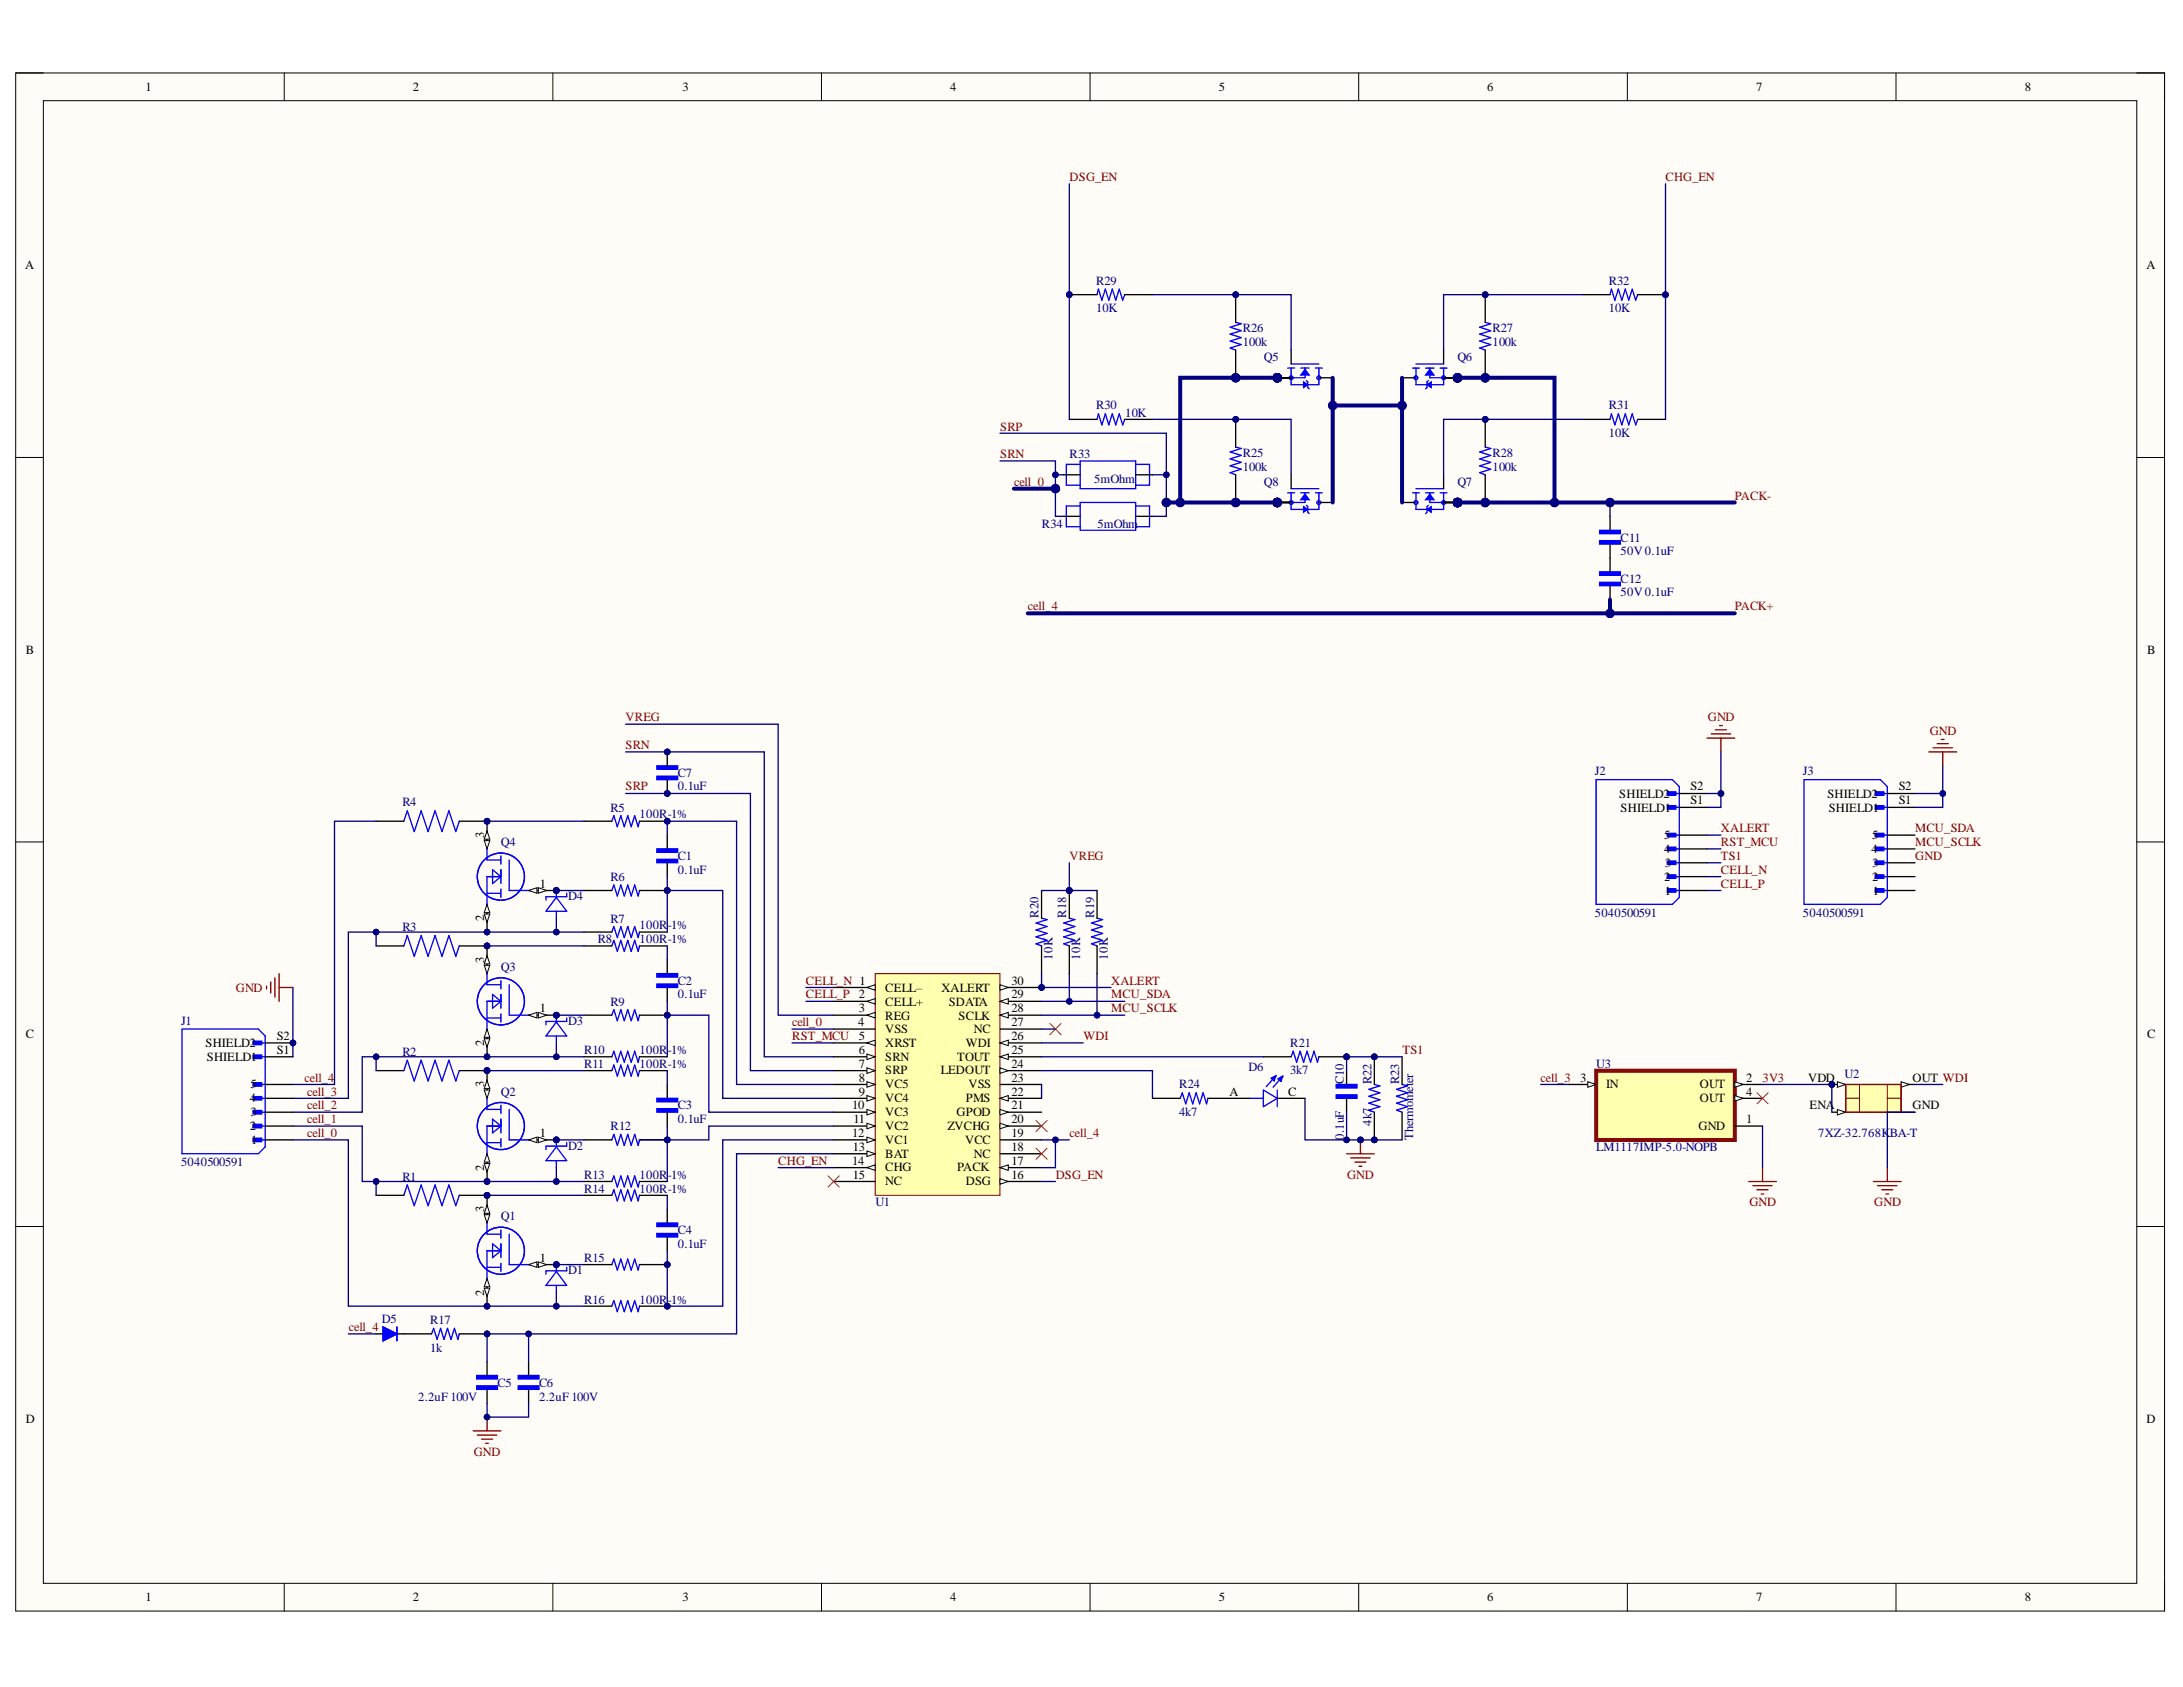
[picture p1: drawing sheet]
<svg xmlns="http://www.w3.org/2000/svg" width="279mm" height="216mm" viewBox="0 0 279 216" stroke-linecap="round" stroke-linejoin="round" font-family="sans-serif">
<defs><g id="words">
<g font-size="1.6">
<text x="18.6" y="11.7">1</text>
<text x="52.8" y="11.7">2</text>
<text x="87.3" y="11.7">3</text>
<text x="121.6" y="11.7">4</text>
<text x="156" y="11.7">5</text>
<text x="190.3" y="11.7">6</text>
<text x="224.8" y="11.7">7</text>
<text x="259.2" y="11.7">8</text>
<text x="3.2" y="34.5">A</text>
<text x="274.7" y="34.5">A</text>
<text x="3.3" y="83.7">B</text>
<text x="274.8" y="83.7">B</text>
<text x="216.4" y="101.2">S2</text>
<text x="243" y="101.2">S2</text>
<text x="62" y="107.2" transform="rotate(-90 62 107.2)">3</text>
<text x="207.2" y="102.1">SHIELD2</text>
<text x="207.4" y="103.9">SHIELD1</text>
<text x="213" y="107.4">5</text>
<text x="216.4" y="102.9">S1</text>
<text x="233.9" y="102.1">SHIELD2</text>
<text x="234.1" y="103.9">SHIELD1</text>
<text x="239.6" y="107.4">5</text>
<text x="243" y="102.9">S1</text>
<text x="69.1" y="113.6">1</text>
<text x="213" y="112.7">2</text>
<text x="213" y="109.2">4</text>
<text x="213.1" y="111">3</text>
<text x="239.5" y="109.2">4</text>
<text x="239.6" y="112.7">2</text>
<text x="239.6" y="111">3</text>
<text x="62" y="117.9" transform="rotate(-90 62 117.9)">2</text>
<text x="213.1" y="114.5">1</text>
<text x="239.7" y="114.5">1</text>
<text x="62" y="123.2" transform="rotate(-90 62 123.2)">3</text>
<text x="69.1" y="129.6">1</text>
<text x="109.8" y="131.3">4</text>
<text x="109.9" y="127.8">2</text>
<text x="109.9" y="129.6">3</text>
<text x="113.3" y="126.9">CELL–</text>
<text x="113.3" y="128.7">CELL+</text>
<text x="113.3" y="130.5">REG</text>
<text x="120.5" y="126.9">XALERT</text>
<text x="121.4" y="128.7">SDATA</text>
<text x="122.7" y="130.5">SCLK</text>
<text x="129.5" y="131.3">27</text>
<text x="129.5" y="129.6">28</text>
<text x="129.5" y="127.8">29</text>
<text x="129.5" y="126">30</text>
<text x="3.3" y="132.9">C</text>
<text x="26.3" y="134">SHIELD2</text>
<text x="26.5" y="135.7">SHIELD1</text>
<text x="35.4" y="134.9">S1</text>
<text x="35.4" y="133.1">S2</text>
<text x="62" y="133.9" transform="rotate(-90 62 133.9)">2</text>
<text x="109.9" y="133.1">5</text>
<text x="109.9" y="134.9">6</text>
<text x="109.9" y="136.7">7</text>
<text x="113.3" y="132.3">VSS</text>
<text x="113.3" y="134">XRST</text>
<text x="113.3" y="135.7">SRN</text>
<text x="113.3" y="137.5">SRP</text>
<text x="120.4" y="137.5">LEDOUT</text>
<text x="122.5" y="135.7">TOUT</text>
<text x="123.6" y="134">WDI</text>
<text x="124.6" y="132.3">NC</text>
<text x="129.5" y="136.7">24</text>
<text x="129.5" y="134.9">25</text>
<text x="129.5" y="133.1">26</text>
<text x="274.8" y="132.9">C</text>
<text x="32" y="141">4</text>
<text x="32" y="142.8">3</text>
<text x="32" y="139.3">5</text>
<text x="62" y="139.1" transform="rotate(-90 62 139.1)">3</text>
<text x="109.1" y="142">10</text>
<text x="109.2" y="143.8">11</text>
<text x="109.9" y="138.4">8</text>
<text x="109.9" y="140.2">9</text>
<text x="113.3" y="139.3">VC5</text>
<text x="113.3" y="141">VC4</text>
<text x="113.3" y="142.8">VC3</text>
<text x="122.4" y="142.8">GPOD</text>
<text x="123.6" y="141">PMS</text>
<text x="124" y="139.3">VSS</text>
<text x="129.5" y="143.8">20</text>
<text x="129.5" y="142">21</text>
<text x="129.5" y="140.2">22</text>
<text x="129.5" y="138.4">23</text>
<text x="157.4" y="140.2">A</text>
<text x="164.9" y="140.2">C</text>
<text x="202.3" y="138.4">3</text>
<text x="205.6" y="139.3">IN</text>
<text x="217.6" y="139.3">OUT</text>
<text x="217.6" y="141">OUT</text>
<text x="223.5" y="138.4">2</text>
<text x="223.5" y="140.2">4</text>
<text x="223.5" y="143.8">1</text>
<text x="231.4" y="138.4">VDD</text>
<text x="231.6" y="142">ENA</text>
<text x="244.8" y="138.4">OUT WDI</text>
<text x="244.8" y="142">GND</text>
<text x="32" y="144.6">2</text>
<text x="32.1" y="146.4">1</text>
<text x="62" y="149.8" transform="rotate(-90 62 149.8)">2</text>
<text x="69.1" y="145.5">1</text>
<text x="109.1" y="145.5">12</text>
<text x="109.1" y="149.1">14</text>
<text x="109.2" y="147.3">13</text>
<text x="113.3" y="144.6">VC2</text>
<text x="113.3" y="146.4">VC1</text>
<text x="113.3" y="148.1">BAT</text>
<text x="113.3" y="149.9">CHG</text>
<text x="121.3" y="144.6">ZVCHG</text>
<text x="122.5" y="149.9">PACK</text>
<text x="123.5" y="146.4">VCC</text>
<text x="124.6" y="148.1">NC</text>
<text x="129.5" y="149.1">17</text>
<text x="129.5" y="147.3">18</text>
<text x="129.5" y="145.5">19</text>
<text x="217.4" y="144.6">GND</text>
<text x="62" y="155.1" transform="rotate(-90 62 155.1)">3</text>
<text x="109.2" y="150.9">15</text>
<text x="113.3" y="151.7">NC</text>
<text x="123.6" y="151.7">DSG</text>
<text x="129.5" y="150.9">16</text>
<text x="69.1" y="161.5">1</text>
<text x="62" y="165.8" transform="rotate(-90 62 165.8)">2</text>
<text x="3.3" y="182.1">D</text>
<text x="274.7" y="182.1">D</text>
<text x="18.6" y="204.9">1</text>
<text x="52.8" y="204.9">2</text>
<text x="87.3" y="204.9">3</text>
<text x="121.6" y="204.9">4</text>
<text x="156" y="204.9">5</text>
<text x="190.3" y="204.9">6</text>
<text x="224.8" y="204.9">7</text>
<text x="259.2" y="204.9">8</text>
</g>
<g font-size="1.6" fill="#800000">
<text x="136.9" y="23.2">DSG_EN</text>
<text x="213.2" y="23.2">CHG_EN</text>
<text x="128" y="55.1">SRP</text>
<text x="128" y="58.7">SRN</text>
<text x="129.8" y="62.2">cell_0</text>
<text x="222" y="64">PACK-</text>
<text x="131.6" y="78.1">cell_4</text>
<text x="222" y="78.1">PACK+</text>
<text x="80.1" y="95.8">SRN</text>
<text x="80.1" y="92.3">VREG</text>
<text x="218.6" y="92.3">GND</text>
<text x="247" y="94.1">GND</text>
<text x="80.1" y="101.2">SRP</text>
<text x="220.3" y="106.5">XALERT</text>
<text x="245.1" y="106.5">MCU_SDA</text>
<text x="136.9" y="110">VREG</text>
<text x="220.3" y="108.3">RST_MCU</text>
<text x="220.3" y="110">TS1</text>
<text x="220.3" y="111.8">CELL_N</text>
<text x="220.3" y="113.6">CELL_P</text>
<text x="245.1" y="108.3">MCU_SCLK</text>
<text x="245.1" y="110">GND</text>
<text x="30.2" y="126.9">GND</text>
<text x="101.4" y="131.3">cell_0</text>
<text x="103.2" y="126">CELL_N 1</text>
<text x="103.2" y="127.8">CELL_P</text>
<text x="142.2" y="129.6">MCU_SCLK</text>
<text x="142.2" y="127.8">MCU_SDA</text>
<text x="142.2" y="126">XALERT</text>
<text x="101.4" y="133.1">RST_MCU</text>
<text x="138.7" y="133.1">WDI</text>
<text x="179.5" y="134.9">TS1</text>
<text x="39" y="138.4">cell_4</text>
<text x="39.3" y="143.8">cell_1</text>
<text x="39.3" y="142">cell_2</text>
<text x="39.3" y="140.2">cell_3</text>
<text x="197.2" y="138.4">cell_3</text>
<text x="225.6" y="138.4">3V3</text>
<text x="39.3" y="145.5">cell_0</text>
<text x="99.6" y="149.1">CHG_EN</text>
<text x="136.9" y="145.5">cell_4</text>
<text x="135.1" y="150.9">DSG_EN</text>
<text x="172.4" y="150.9">GND</text>
<text x="223.9" y="154.4">GND</text>
<text x="239.9" y="154.4">GND</text>
<text x="44.6" y="170.4">cell_4</text>
<text x="60.6" y="186.3">GND</text>
</g>
<g font-size="1.6" fill="#000080">
<text x="140.3" y="36.4">R29</text>
<text x="140.3" y="40">10K</text>
<text x="205.9" y="36.4">R32</text>
<text x="205.9" y="40">10K</text>
<text x="159.1" y="42.5">R26</text>
<text x="159.1" y="44.3">100k</text>
<text x="161.8" y="46.2">Q5</text>
<text x="186.5" y="46.2">Q6</text>
<text x="191" y="42.5">R27</text>
<text x="191" y="44.3">100k</text>
<text x="140.3" y="52.4">R30</text>
<text x="144" y="53.3">10K</text>
<text x="205.9" y="52.4">R31</text>
<text x="136.9" y="58.7">R33</text>
<text x="159.1" y="58.5">R25</text>
<text x="191" y="58.5">R28</text>
<text x="205.9" y="56">10K</text>
<text x="140" y="61.8">5mOhm</text>
<text x="159.1" y="60.3">100k</text>
<text x="161.8" y="62.2">Q8</text>
<text x="186.5" y="62.2">Q7</text>
<text x="191" y="60.3">100k</text>
<text x="133.3" y="67.5">R34</text>
<text x="140.4" y="67.5">5mOhm</text>
<text x="207.4" y="69.3">C11</text>
<text x="207.4" y="71.1">50V 0.1uF</text>
<text x="207.4" y="74.6">C12</text>
<text x="207.4" y="76.3">50V 0.1uF</text>
<text x="86.8" y="99.4">C7</text>
<text x="86.8" y="101.2">0.1uF</text>
<text x="204.1" y="99.2">J2</text>
<text x="230.8" y="99.2">J3</text>
<text x="51.5" y="103.2">R4</text>
<text x="78.1" y="103.9">R5</text>
<text x="81.9" y="104.7">100R-1%</text>
<text x="64.1" y="108.3">Q4</text>
<text x="78.1" y="112.7">R6</text>
<text x="86.8" y="110">C1</text>
<text x="86.8" y="111.8">0.1uF</text>
<text x="51.5" y="119.2">R3</text>
<text x="72.7" y="115.2">D4</text>
<text x="78.1" y="118.1">R7</text>
<text x="81.9" y="118.9">100R</text>
<text x="85.5" y="118.9">-1%</text>
<text x="132.9" y="117.5" transform="rotate(-90 132.9 117.5)">R20</text>
<text x="136.5" y="117.5" transform="rotate(-90 136.5 117.5)">R18</text>
<text x="140" y="117.5" transform="rotate(-90 140 117.5)">R19</text>
<text x="204.1" y="117.3">5040500591</text>
<text x="230.8" y="117.3">5040500591</text>
<text x="64.1" y="124.2">Q3</text>
<text x="76.5" y="120.7">R8</text>
<text x="81.9" y="120.7">100R-1%</text>
<text x="134.7" y="122.8" transform="rotate(-90 134.7 122.8)">10K</text>
<text x="138.2" y="122.8" transform="rotate(-90 138.2 122.8)">10K</text>
<text x="141.8" y="122.8" transform="rotate(-90 141.8 122.8)">10K</text>
<text x="23.2" y="131.2">J1</text>
<text x="72.7" y="131.2">D3</text>
<text x="78.1" y="128.7">R9</text>
<text x="86.8" y="126">C2</text>
<text x="86.8" y="127.8">0.1uF</text>
<text x="51.5" y="135.1">R2</text>
<text x="74.7" y="134.9">R10</text>
<text x="74.7" y="136.7">R11</text>
<text x="81.9" y="134.9">100R</text>
<text x="81.9" y="136.7">100R-1%</text>
<text x="85.5" y="134.9">-1%</text>
<text x="159.8" y="137.1">D6</text>
<text x="165.1" y="134">R21</text>
<text x="165.1" y="137.5">3k7</text>
<text x="204.3" y="136.7">U3</text>
<text x="236.1" y="137.9">U2</text>
<text x="64.1" y="140.2">Q2</text>
<text x="86.8" y="142">C3</text>
<text x="86.8" y="143.8">0.1uF</text>
<text x="150.9" y="139.3">R24</text>
<text x="150.9" y="142.8">4k7</text>
<text x="172" y="138.8" transform="rotate(-90 172 138.8)">C10</text>
<text x="175.5" y="138.8" transform="rotate(-90 175.5 138.8)">R22</text>
<text x="179.1" y="138.8" transform="rotate(-90 179.1 138.8)">R23</text>
<text x="23.2" y="149.2">5040500591</text>
<text x="72.7" y="147.1">D2</text>
<text x="78.1" y="144.6">R12</text>
<text x="172" y="145.9" transform="rotate(-90 172 145.9)">0.1uF</text>
<text x="175.5" y="144.1" transform="rotate(-90 175.5 144.1)">4k7</text>
<text x="180.9" y="145.9" transform="rotate(-90 180.9 145.9)">Thermometer</text>
<text x="204.3" y="147.3">LM1117IMP-5.0-NOPB</text>
<text x="232.7" y="145.5">7XZ-32.768K</text>
<text x="241.9" y="145.5">BA-T</text>
<text x="51.5" y="151.1">R1</text>
<text x="74.7" y="150.9">R13</text>
<text x="74.7" y="152.6">R14</text>
<text x="81.9" y="150.9">100R</text>
<text x="81.9" y="152.6">100R-1%</text>
<text x="85.5" y="150.9">-1%</text>
<text x="112" y="154.4">U1</text>
<text x="64.1" y="156.2">Q1</text>
<text x="74.7" y="161.5">R15</text>
<text x="86.8" y="157.9">C4</text>
<text x="86.8" y="159.7">0.1uF</text>
<text x="72.7" y="163.1">D1</text>
<text x="74.7" y="166.8">R16</text>
<text x="81.9" y="166.8">100R</text>
<text x="85.5" y="166.8">-1%</text>
<text x="48.9" y="169.3">D5</text>
<text x="55" y="169.4">R17</text>
<text x="55" y="173">1k</text>
<text x="53.5" y="179.2">2.2uF 100V</text>
<text x="63.7" y="177.5">C5</text>
<text x="69" y="177.5">C6</text>
<text x="69" y="179.2">2.2uF 100V</text>
</g>
</g></defs>
<path d="M2 9.3h275v196.9h-275z" fill-rule="evenodd" fill="#fffcf8"/>
<path d="M2 9.3h275v196.9h-275z" fill="none" stroke="#000" stroke-width=".13"/>
<path d="M5.5 12.9h268v189.7h-268z" fill-rule="evenodd" fill="#fffcf8"/>
<g fill="none" stroke="#000" stroke-width=".13">
<path d="M2 9.3h3.5M5.5 12.9h268v189.7h-268zM36.4 9.3v3.6M70.8 9.3v3.6M105.1 9.3v3.6M139.5 9.3v3.6M173.9 9.3v3.6M208.3 9.3v3.6M242.7 9.3v3.6M273.5 9.3h3.5v3.6M2 58.5h3.5M273.5 58.6h3.5"/>
<path d="M2 107.8h3.5M273.5 107.8h3.5M2 157h3.5M273.5 157h3.5M36.4 202.6v3.6M70.8 202.6v3.6M105.1 202.6v3.6M139.5 202.6v3.6M173.9 202.6v3.6M208.3 202.6v3.6M242.7 202.6v3.6M277 202.6v3.6"/>
</g>
<circle cx="133.3" cy="126.4" r=".35" fill="#000080"/>
<circle cx="133.3" cy="126.4" r=".35" fill="none" stroke="#000080" stroke-width=".13"/>
<path d="M112 124.6h16v28.4h-16z" fill-rule="evenodd" fill="#ffffb0"/>
<path d="M112 124.6h16v28.4h-16z" fill="none" stroke="#800000" stroke-width=".13"/>
<path d="M106.7 126.4h5.3" fill="none" stroke="#000" stroke-width=".17"/>
<path d="M111 126.4l1-.4v.7z" fill="#f8fcff"/>
<path d="M111 126.4l1-.4v.7z" fill="none" stroke="#000" stroke-width=".13"/>
<path d="M106.7 128.2h5.3" fill="none" stroke="#000" stroke-width=".17"/>
<path d="M111 128.2l1-.4v.7z" fill="#f8fcff"/>
<path d="M111 128.2l1-.4v.7z" fill="none" stroke="#000" stroke-width=".13"/>
<path d="M106.7 129.9h5.3" fill="none" stroke="#000" stroke-width=".17"/>
<path d="M111 129.9l1-.3v.7z" fill="#f8fcff"/>
<path d="M111 129.9l1-.3v.7z" fill="none" stroke="#000" stroke-width=".13"/>
<path d="M106.7 131.7h5.3M106.7 133.5h5.3" fill="none" stroke="#000" stroke-width=".17"/>
<path d="M111 133.5l1-.4v.7z" fill="#f8fcff"/>
<path d="M111 133.5l1-.4v.7z" fill="none" stroke="#000" stroke-width=".13"/>
<path d="M106.7 135.2h5.3" fill="none" stroke="#000" stroke-width=".17"/>
<path d="M111 134.9l1 .3-1 .4z" fill="#f8fcff"/>
<path d="M111 134.9l1 .3-1 .4z" fill="none" stroke="#000" stroke-width=".13"/>
<path d="M106.7 137h5.3" fill="none" stroke="#000" stroke-width=".17"/>
<path d="M111 136.7l1 .3-1 .4z" fill="#f8fcff"/>
<path d="M111 136.7l1 .3-1 .4z" fill="none" stroke="#000" stroke-width=".13"/>
<path d="M106.7 138.8h5.3" fill="none" stroke="#000" stroke-width=".17"/>
<path d="M111 138.4l1 .4-1 .3z" fill="#f8fcff"/>
<path d="M111 138.4l1 .4-1 .3z" fill="none" stroke="#000" stroke-width=".13"/>
<path d="M106.7 140.6h5.3" fill="none" stroke="#000" stroke-width=".17"/>
<path d="M111 140.2l1 .4-1 .3z" fill="#f8fcff"/>
<path d="M111 140.2l1 .4-1 .3z" fill="none" stroke="#000" stroke-width=".13"/>
<path d="M106.7 142.3h5.3" fill="none" stroke="#000" stroke-width=".17"/>
<path d="M111 142l1 .3-1 .4z" fill="#f8fcff"/>
<path d="M111 142l1 .3-1 .4z" fill="none" stroke="#000" stroke-width=".13"/>
<path d="M106.7 144.1h5.3" fill="none" stroke="#000" stroke-width=".17"/>
<path d="M111 143.8l1 .3-1 .4z" fill="#f8fcff"/>
<path d="M111 143.8l1 .3-1 .4z" fill="none" stroke="#000" stroke-width=".13"/>
<path d="M106.7 145.9h5.3" fill="none" stroke="#000" stroke-width=".17"/>
<path d="M111 145.5l1 .4-1 .3z" fill="#f8fcff"/>
<path d="M111 145.5l1 .4-1 .3z" fill="none" stroke="#000" stroke-width=".13"/>
<path d="M106.7 147.7h5.3" fill="none" stroke="#000" stroke-width=".17"/>
<path d="M111 147.3l1 .4-1 .3z" fill="#f8fcff"/>
<path d="M111 147.3l1 .4-1 .3z" fill="none" stroke="#000" stroke-width=".13"/>
<path d="M106.7 149.4h5.3" fill="none" stroke="#000" stroke-width=".17"/>
<path d="M111 149.4l1-.3v.7z" fill="#f8fcff"/>
<path d="M111 149.4l1-.3v.7z" fill="none" stroke="#000" stroke-width=".13"/>
<path d="M106.7 151.2h5.3M128 151.2h5.3" fill="none" stroke="#000" stroke-width=".17"/>
<path d="M128 150.8l1 .4-1 .4z" fill="#f8fcff"/>
<path d="M128 150.8l1 .4-1 .4z" fill="none" stroke="#000" stroke-width=".13"/>
<path d="M128 149.4h5.3" fill="none" stroke="#000" stroke-width=".17"/>
<path d="M128 149.4l1-.3v.7z" fill="#f8fcff"/>
<path d="M128 149.4l1-.3v.7z" fill="none" stroke="#000" stroke-width=".13"/>
<path d="M128 147.7h5.3M128 145.9h5.3M128 144.1h5.3" fill="none" stroke="#000" stroke-width=".17"/>
<path d="M128 143.8l1 .3-1 .4z" fill="#f8fcff"/>
<path d="M128 143.8l1 .3-1 .4z" fill="none" stroke="#000" stroke-width=".13"/>
<path d="M128 142.3h5.3" fill="none" stroke="#000" stroke-width=".17"/>
<path d="M128 142l1 .3-1 .4z" fill="#f8fcff"/>
<path d="M128 142l1 .3-1 .4z" fill="none" stroke="#000" stroke-width=".13"/>
<path d="M128 140.6h5.3" fill="none" stroke="#000" stroke-width=".17"/>
<path d="M128 140.6l1-.4v.7z" fill="#f8fcff"/>
<path d="M128 140.6l1-.4v.7z" fill="none" stroke="#000" stroke-width=".13"/>
<path d="M128 138.8h5.3M128 137h5.3" fill="none" stroke="#000" stroke-width=".17"/>
<path d="M128 136.7l1 .3-1 .4z" fill="#f8fcff"/>
<path d="M128 136.7l1 .3-1 .4z" fill="none" stroke="#000" stroke-width=".13"/>
<path d="M128 135.2h5.3" fill="none" stroke="#000" stroke-width=".17"/>
<path d="M128 135.2l1-.3v.7z" fill="#f8fcff"/>
<path d="M128 135.2l1-.3v.7z" fill="none" stroke="#000" stroke-width=".13"/>
<path d="M128 133.5h5.3" fill="none" stroke="#000" stroke-width=".17"/>
<path d="M128 133.5l1-.4v.7z" fill="#f8fcff"/>
<path d="M128 133.5l1-.4v.7z" fill="none" stroke="#000" stroke-width=".13"/>
<path d="M128 131.7h5.3M128 129.9h5.3" fill="none" stroke="#000" stroke-width=".17"/>
<path d="M128 129.9l1-.3v.7z" fill="#f8fcff"/>
<path d="M128 129.9l1-.3v.7z" fill="none" stroke="#000" stroke-width=".13"/>
<path d="M128 128.2h5.3" fill="none" stroke="#000" stroke-width=".17"/>
<path d="M128 128.2l1-.4v.7z" fill="#f8fcff"/>
<path d="M128 128.2l1-.4v.7z" fill="none" stroke="#000" stroke-width=".13"/>
<path d="M128 126.4h5.3" fill="none" stroke="#000" stroke-width=".17"/>
<path d="M128 126l1 .4-1 .3z" fill="#f8fcff"/>
<path d="M128 126l1 .4-1 .3z" fill="none" stroke="#000" stroke-width=".13"/>
<circle cx="133.3" cy="126.4" r=".35" fill="#000080"/>
<circle cx="133.3" cy="126.4" r=".35" fill="none" stroke="#000080" stroke-width=".13"/>
<circle cx="37.5" cy="133.5" r=".35" fill="#000080"/>
<circle cx="37.5" cy="133.5" r=".35" fill="none" stroke="#000080" stroke-width=".13"/>
<path d="M32.4 145.7h1.1v.4h-1.1z" fill-rule="evenodd" fill="#00f"/>
<path d="M32.4 145.7h1.1v.4h-1.1z" fill="none" stroke="#00f" stroke-width=".17"/>
<path d="M32.4 143.9h1.1v.4h-1.1z" fill-rule="evenodd" fill="#00f"/>
<path d="M32.4 143.9h1.1v.4h-1.1z" fill="none" stroke="#00f" stroke-width=".17"/>
<path d="M32.4 135h1.1v.5h-1.1z" fill-rule="evenodd" fill="#00f"/>
<path d="M32.4 135h1.1v.5h-1.1z" fill="none" stroke="#00f" stroke-width=".17"/>
<path d="M32.4 142.1h1.1v.5h-1.1z" fill-rule="evenodd" fill="#00f"/>
<path d="M32.4 142.1h1.1v.5h-1.1z" fill="none" stroke="#00f" stroke-width=".17"/>
<path d="M32.4 140.3h1.1v.5h-1.1z" fill-rule="evenodd" fill="#00f"/>
<path d="M32.4 140.3h1.1v.5h-1.1z" fill="none" stroke="#00f" stroke-width=".17"/>
<path d="M32.4 138.6h1.1v.4h-1.1z" fill-rule="evenodd" fill="#00f"/>
<path d="M32.4 138.6h1.1v.4h-1.1z" fill="none" stroke="#00f" stroke-width=".17"/>
<path d="M32.4 133.2h1.1v.5h-1.1z" fill-rule="evenodd" fill="#00f"/>
<path d="M23.3 131.7h9.8l.8 .9v14.2l-.8 .9h-9.8zM32.4 133.2h1.1v.5h-1.1zM32.6 135.2h1.3M32.6 138.8h1.3M32.6 133.5h1.3M32.6 144.1h1.3M32.6 145.9h1.3M32.6 142.3h1.3M32.6 140.6h1.3" fill="none" stroke="#00f" stroke-width=".17"/>
<path d="M33.9 138.8h3.6M33.9 135.2h3.6M33.9 133.5h3.6M33.9 145.9h3.6M33.9 144.1h3.6M33.9 142.3h3.6M33.9 140.6h3.6" fill="none" stroke="#000" stroke-width=".17"/>
<circle cx="37.5" cy="133.5" r=".35" fill="#000080"/>
<circle cx="37.5" cy="133.5" r=".35" fill="none" stroke="#000080" stroke-width=".13"/>
<circle cx="62.3" cy="153" r=".36" fill="#000080"/>
<circle cx="62.3" cy="153" r=".36" fill="none" stroke="#000080" stroke-width=".13"/>
<circle cx="71.2" cy="161.8" r=".35" fill="#000080"/>
<circle cx="71.2" cy="161.8" r=".35" fill="none" stroke="#000080" stroke-width=".13"/>
<circle cx="62.3" cy="167.2" r=".36" fill="#000080"/>
<circle cx="62.3" cy="167.2" r=".36" fill="none" stroke="#000080" stroke-width=".13"/>
<path d="M62.3 153v3.5" fill="none" stroke="#000" stroke-width=".17"/>
<path d="M62 155.5h.7l-.4 1z" fill="#f8fcff"/>
<path d="M62 155.5h.7l-.4 1z" fill="none" stroke="#000" stroke-width=".13"/>
<path d="M62.3 154.2l.4 1.1h-.7z" fill="#f8fcff"/>
<path d="M62.3 154.2l.4 1.1h-.7z" fill="none" stroke="#000" stroke-width=".13"/>
<circle cx="62.3" cy="153" r=".36" fill="#000080"/>
<circle cx="62.3" cy="153" r=".36" fill="none" stroke="#000080" stroke-width=".13"/>
<path d="M67.7 161.8h3.5" fill="none" stroke="#000" stroke-width=".17"/>
<path d="M67.7 161.8l1-.3v.7z" fill="#f8fcff"/>
<path d="M67.7 161.8l1-.3v.7z" fill="none" stroke="#000" stroke-width=".13"/>
<path d="M68.9 161.5l1.1 .3-1.1 .4z" fill="#f8fcff"/>
<path d="M68.9 161.5l1.1 .3-1.1 .4z" fill="none" stroke="#000" stroke-width=".13"/>
<circle cx="71.2" cy="161.8" r=".35" fill="#000080"/>
<circle cx="71.2" cy="161.8" r=".35" fill="none" stroke="#000080" stroke-width=".13"/>
<path d="M62.3 163.6v3.6" fill="none" stroke="#000" stroke-width=".17"/>
<path d="M62.3 163.6l.4 1.1h-.7z" fill="#f8fcff"/>
<path d="M62.3 163.6l.4 1.1h-.7z" fill="none" stroke="#000" stroke-width=".13"/>
<path d="M62 164.9h.7l-.4 1z" fill="#f8fcff"/>
<path d="M62 164.9h.7l-.4 1z" fill="none" stroke="#000" stroke-width=".13"/>
<circle cx="62.3" cy="167.2" r=".36" fill="#000080"/>
<circle cx="62.3" cy="167.2" r=".36" fill="none" stroke="#000080" stroke-width=".13"/>
<g fill="none" stroke="#00f" stroke-width=".17">
<path d="M62.3 156.5v1.4h1.8M63 159.2l1.1 .9-1.1 .9zM64.1 157.4v1.1M64.1 159.2v1.8M65.2 157.9v3.9h2.5M62.3 162.2h1.8M64.1 160.1h-1.8v3.5M64.1 161.7v1"/>
<circle cx="64.1" cy="160.1" r="3"/>
</g>
<circle cx="62.3" cy="137" r=".36" fill="#000080"/>
<circle cx="62.3" cy="137" r=".36" fill="none" stroke="#000080" stroke-width=".13"/>
<circle cx="71.2" cy="145.9" r=".35" fill="#000080"/>
<circle cx="71.2" cy="145.9" r=".35" fill="none" stroke="#000080" stroke-width=".13"/>
<circle cx="62.3" cy="151.2" r=".36" fill="#000080"/>
<circle cx="62.3" cy="151.2" r=".36" fill="none" stroke="#000080" stroke-width=".13"/>
<path d="M62.3 137v3.6" fill="none" stroke="#000" stroke-width=".17"/>
<path d="M62 139.5h.7l-.4 1.1z" fill="#f8fcff"/>
<path d="M62 139.5h.7l-.4 1.1z" fill="none" stroke="#000" stroke-width=".13"/>
<path d="M62.3 138.3l.4 1h-.7z" fill="#f8fcff"/>
<path d="M62.3 138.3l.4 1h-.7z" fill="none" stroke="#000" stroke-width=".13"/>
<circle cx="62.3" cy="137" r=".36" fill="#000080"/>
<circle cx="62.3" cy="137" r=".36" fill="none" stroke="#000080" stroke-width=".13"/>
<path d="M67.7 145.9h3.5" fill="none" stroke="#000" stroke-width=".17"/>
<path d="M67.7 145.9l1-.4v.7z" fill="#f8fcff"/>
<path d="M67.7 145.9l1-.4v.7z" fill="none" stroke="#000" stroke-width=".13"/>
<path d="M68.9 145.5l1.1 .4-1.1 .3z" fill="#f8fcff"/>
<path d="M68.9 145.5l1.1 .4-1.1 .3z" fill="none" stroke="#000" stroke-width=".13"/>
<circle cx="71.2" cy="145.9" r=".35" fill="#000080"/>
<circle cx="71.2" cy="145.9" r=".35" fill="none" stroke="#000080" stroke-width=".13"/>
<path d="M62.3 147.7v3.5" fill="none" stroke="#000" stroke-width=".17"/>
<path d="M62.3 147.7l.4 1h-.7z" fill="#f8fcff"/>
<path d="M62.3 147.7l.4 1h-.7z" fill="none" stroke="#000" stroke-width=".13"/>
<path d="M62 148.9h.7l-.4 1.1z" fill="#f8fcff"/>
<path d="M62 148.9h.7l-.4 1.1z" fill="none" stroke="#000" stroke-width=".13"/>
<circle cx="62.3" cy="151.2" r=".36" fill="#000080"/>
<circle cx="62.3" cy="151.2" r=".36" fill="none" stroke="#000080" stroke-width=".13"/>
<g fill="none" stroke="#00f" stroke-width=".17">
<path d="M62.3 140.6v1.4h1.8M62.3 146.2h1.8M63 143.2l1.1 .9-1.1 .9zM64.1 144.1h-1.8v3.6M64.1 141.5v1M64.1 143.2v1.8M64.1 145.7v1.1M65.2 142v3.9h2.5"/>
<circle cx="64.1" cy="144.1" r="3"/>
</g>
<circle cx="62.3" cy="121.1" r=".35" fill="#000080"/>
<circle cx="62.3" cy="121.1" r=".35" fill="none" stroke="#000080" stroke-width=".13"/>
<circle cx="71.2" cy="129.9" r=".36" fill="#000080"/>
<circle cx="71.2" cy="129.9" r=".36" fill="none" stroke="#000080" stroke-width=".13"/>
<circle cx="62.3" cy="135.2" r=".35" fill="#000080"/>
<circle cx="62.3" cy="135.2" r=".35" fill="none" stroke="#000080" stroke-width=".13"/>
<path d="M62.3 121.1v3.5" fill="none" stroke="#000" stroke-width=".17"/>
<path d="M62 123.5h.7l-.4 1.1z" fill="#f8fcff"/>
<path d="M62 123.5h.7l-.4 1.1z" fill="none" stroke="#000" stroke-width=".13"/>
<path d="M62.3 122.3l.4 1.1h-.7z" fill="#f8fcff"/>
<path d="M62.3 122.3l.4 1.1h-.7z" fill="none" stroke="#000" stroke-width=".13"/>
<circle cx="62.3" cy="121.1" r=".35" fill="#000080"/>
<circle cx="62.3" cy="121.1" r=".35" fill="none" stroke="#000080" stroke-width=".13"/>
<path d="M67.7 129.9h3.5" fill="none" stroke="#000" stroke-width=".17"/>
<path d="M67.7 129.9l1-.3v.7z" fill="#f8fcff"/>
<path d="M67.7 129.9l1-.3v.7z" fill="none" stroke="#000" stroke-width=".13"/>
<path d="M68.9 129.6l1.1 .3-1.1 .4z" fill="#f8fcff"/>
<path d="M68.9 129.6l1.1 .3-1.1 .4z" fill="none" stroke="#000" stroke-width=".13"/>
<circle cx="71.2" cy="129.9" r=".36" fill="#000080"/>
<circle cx="71.2" cy="129.9" r=".36" fill="none" stroke="#000080" stroke-width=".13"/>
<path d="M62.3 131.7v3.5" fill="none" stroke="#000" stroke-width=".17"/>
<path d="M62.3 131.7l.4 1.1h-.7z" fill="#f8fcff"/>
<path d="M62.3 131.7l.4 1.1h-.7z" fill="none" stroke="#000" stroke-width=".13"/>
<path d="M62 132.9h.7l-.4 1.1z" fill="#f8fcff"/>
<path d="M62 132.9h.7l-.4 1.1z" fill="none" stroke="#000" stroke-width=".13"/>
<circle cx="62.3" cy="135.2" r=".35" fill="#000080"/>
<circle cx="62.3" cy="135.2" r=".35" fill="none" stroke="#000080" stroke-width=".13"/>
<g fill="none" stroke="#00f" stroke-width=".17">
<path d="M62.3 124.6v1.4h1.8M62.3 130.3h1.8M63 127.3l1.1 .9-1.1 .8zM64.1 128.2h-1.8v3.5M64.1 125.5v1.1M64.1 127.3v1.7M64.1 129.7v1.1M65.2 126v3.9h2.5"/>
<circle cx="64.1" cy="128.2" r="3"/>
<circle cx="64.1" cy="128.1" r="3"/>
</g>
<circle cx="62.3" cy="105.1" r=".35" fill="#000080"/>
<circle cx="62.3" cy="105.1" r=".35" fill="none" stroke="#000080" stroke-width=".13"/>
<circle cx="71.2" cy="114" r=".36" fill="#000080"/>
<circle cx="71.2" cy="114" r=".36" fill="none" stroke="#000080" stroke-width=".13"/>
<circle cx="62.3" cy="119.3" r=".35" fill="#000080"/>
<circle cx="62.3" cy="119.3" r=".35" fill="none" stroke="#000080" stroke-width=".13"/>
<path d="M62.3 105.1v3.5" fill="none" stroke="#000" stroke-width=".17"/>
<path d="M62 107.6h.7l-.4 1z" fill="#f8fcff"/>
<path d="M62 107.6h.7l-.4 1z" fill="none" stroke="#000" stroke-width=".13"/>
<path d="M62.3 106.3l.4 1.1h-.7z" fill="#f8fcff"/>
<path d="M62.3 106.3l.4 1.1h-.7z" fill="none" stroke="#000" stroke-width=".13"/>
<circle cx="62.3" cy="105.1" r=".35" fill="#000080"/>
<circle cx="62.3" cy="105.1" r=".35" fill="none" stroke="#000080" stroke-width=".13"/>
<path d="M67.7 114h3.5" fill="none" stroke="#000" stroke-width=".17"/>
<path d="M67.7 114l1-.4v.7z" fill="#f8fcff"/>
<path d="M67.7 114l1-.4v.7z" fill="none" stroke="#000" stroke-width=".13"/>
<path d="M68.9 113.6l1.1 .4-1.1 .3z" fill="#f8fcff"/>
<path d="M68.9 113.6l1.1 .4-1.1 .3z" fill="none" stroke="#000" stroke-width=".13"/>
<circle cx="71.2" cy="114" r=".36" fill="#000080"/>
<circle cx="71.2" cy="114" r=".36" fill="none" stroke="#000080" stroke-width=".13"/>
<path d="M62.3 115.7v3.6" fill="none" stroke="#000" stroke-width=".17"/>
<path d="M62.3 115.7l.4 1.1h-.7z" fill="#f8fcff"/>
<path d="M62.3 115.7l.4 1.1h-.7z" fill="none" stroke="#000" stroke-width=".13"/>
<path d="M62 117h.7l-.4 1z" fill="#f8fcff"/>
<path d="M62 117h.7l-.4 1z" fill="none" stroke="#000" stroke-width=".13"/>
<circle cx="62.3" cy="119.3" r=".35" fill="#000080"/>
<circle cx="62.3" cy="119.3" r=".35" fill="none" stroke="#000080" stroke-width=".13"/>
<g fill="none" stroke="#00f" stroke-width=".17">
<path d="M62.3 108.6v1.5h1.8M62.3 114.3h1.8M63 111.3l1.1 .9-1.1 .9zM64.1 112.2h-1.8v3.5M64.1 109.5v1.1M64.1 111.3v1.8M64.1 113.8v1.1M65.2 110.1v3.9h2.5"/>
<circle cx="64.1" cy="112.2" r="3"/>
</g>
<circle cx="62.3" cy="105.1" r=".35" fill="#000080"/>
<circle cx="62.3" cy="105.1" r=".35" fill="none" stroke="#000080" stroke-width=".13"/>
<path d="M51.7 105.1l.4-1.3 .9 2.6 .9-2.6 .9 2.6 .9-2.6 .9 2.6 .9-2.6 .8 2.6 .5-1.3" fill="none" stroke="#00f" stroke-width=".17"/>
<path d="M48.1 105.1h3.6M58.8 105.1h3.5" fill="none" stroke="#000" stroke-width=".17"/>
<circle cx="62.3" cy="105.1" r=".35" fill="#000080"/>
<circle cx="62.3" cy="105.1" r=".35" fill="none" stroke="#000080" stroke-width=".13"/>
<circle cx="62.3" cy="121.1" r=".35" fill="#000080"/>
<circle cx="62.3" cy="121.1" r=".35" fill="none" stroke="#000080" stroke-width=".13"/>
<path d="M51.7 121.1l.4-1.4 .9 2.7 .9-2.7 .9 2.7 .9-2.7 .9 2.7 .9-2.7 .8 2.7 .5-1.3" fill="none" stroke="#00f" stroke-width=".17"/>
<path d="M48.1 121.1h3.6M58.8 121.1h3.5" fill="none" stroke="#000" stroke-width=".17"/>
<circle cx="62.3" cy="121.1" r=".35" fill="#000080"/>
<circle cx="62.3" cy="121.1" r=".35" fill="none" stroke="#000080" stroke-width=".13"/>
<circle cx="62.3" cy="137" r=".36" fill="#000080"/>
<circle cx="62.3" cy="137" r=".36" fill="none" stroke="#000080" stroke-width=".13"/>
<path d="M51.7 137l.4-1.3 .9 2.6 .9-2.6 .9 2.6 .9-2.6 .9 2.6 .9-2.6 .8 2.6 .5-1.3" fill="none" stroke="#00f" stroke-width=".17"/>
<path d="M48.1 137h3.6M58.8 137h3.5" fill="none" stroke="#000" stroke-width=".17"/>
<circle cx="62.3" cy="137" r=".36" fill="#000080"/>
<circle cx="62.3" cy="137" r=".36" fill="none" stroke="#000080" stroke-width=".13"/>
<circle cx="62.3" cy="153" r=".36" fill="#000080"/>
<circle cx="62.3" cy="153" r=".36" fill="none" stroke="#000080" stroke-width=".13"/>
<path d="M51.7 153l.4-1.4 .9 2.7 .9-2.7 .9 2.7 .9-2.7 .9 2.7 .9-2.7 .8 2.7 .5-1.3" fill="none" stroke="#00f" stroke-width=".17"/>
<path d="M48.1 153h3.6M58.8 153h3.5" fill="none" stroke="#000" stroke-width=".17"/>
<circle cx="62.3" cy="153" r=".36" fill="#000080"/>
<circle cx="62.3" cy="153" r=".36" fill="none" stroke="#000080" stroke-width=".13"/>
<path d="M34.1 126.2v.4M34.7 125.7v1.4M35.2 125.1v2.5M35.7 124.6v3.6M35.7 126.4h1.8" fill="none" stroke="#800000" stroke-width=".17"/>
<circle cx="71.2" cy="114" r=".36" fill="#000080"/>
<circle cx="71.2" cy="114" r=".36" fill="none" stroke="#000080" stroke-width=".13"/>
<path d="M71.2 114.9l1.3 1.7h-2.6zM71.2 114v.9M71.2 116.6v.9M72.5 114.3v.5h-2.6v.4" fill="none" stroke="#00f" stroke-width=".17"/>
<circle cx="71.2" cy="114" r=".36" fill="#000080"/>
<circle cx="71.2" cy="114" r=".36" fill="none" stroke="#000080" stroke-width=".13"/>
<circle cx="71.2" cy="129.9" r=".36" fill="#000080"/>
<circle cx="71.2" cy="129.9" r=".36" fill="none" stroke="#000080" stroke-width=".13"/>
<path d="M71.2 130.8l1.3 1.8h-2.6zM71.2 129.9v.9M71.2 132.6v.9M72.5 130.3v.4h-2.6v.5" fill="none" stroke="#00f" stroke-width=".17"/>
<circle cx="71.2" cy="129.9" r=".36" fill="#000080"/>
<circle cx="71.2" cy="129.9" r=".36" fill="none" stroke="#000080" stroke-width=".13"/>
<circle cx="71.2" cy="145.9" r=".35" fill="#000080"/>
<circle cx="71.2" cy="145.9" r=".35" fill="none" stroke="#000080" stroke-width=".13"/>
<path d="M71.2 146.8l1.3 1.7h-2.6zM71.2 145.9v.9M71.2 148.5v.9M72.5 146.2v.5h-2.6v.4" fill="none" stroke="#00f" stroke-width=".17"/>
<circle cx="71.2" cy="145.9" r=".35" fill="#000080"/>
<circle cx="71.2" cy="145.9" r=".35" fill="none" stroke="#000080" stroke-width=".13"/>
<circle cx="71.2" cy="161.8" r=".35" fill="#000080"/>
<circle cx="71.2" cy="161.8" r=".35" fill="none" stroke="#000080" stroke-width=".13"/>
<path d="M71.2 162.7l1.3 1.8h-2.6zM71.2 161.8v.9M71.2 164.5v.9M72.5 162.2v.4h-2.6v.5" fill="none" stroke="#00f" stroke-width=".17"/>
<circle cx="71.2" cy="161.8" r=".35" fill="#000080"/>
<circle cx="71.2" cy="161.8" r=".35" fill="none" stroke="#000080" stroke-width=".13"/>
<circle cx="85.4" cy="105.1" r=".35" fill="#000080"/>
<circle cx="85.4" cy="105.1" r=".35" fill="none" stroke="#000080" stroke-width=".13"/>
<path d="M78.3 105.1l.3-.7 .4 1.4 .5-1.4 .4 1.4 .4-1.4 .5 1.4 .4-1.4 .5 1.4 .2-.7" fill="none" stroke="#00f" stroke-width=".17"/>
<path d="M74.8 105.1h3.5M81.9 105.1h3.5" fill="none" stroke="#000" stroke-width=".17"/>
<circle cx="85.4" cy="105.1" r=".35" fill="#000080"/>
<circle cx="85.4" cy="105.1" r=".35" fill="none" stroke="#000080" stroke-width=".13"/>
<circle cx="85.4" cy="114" r=".36" fill="#000080"/>
<circle cx="85.4" cy="114" r=".36" fill="none" stroke="#000080" stroke-width=".13"/>
<path d="M78.3 114l.3-.7 .4 1.4 .5-1.4 .4 1.4 .4-1.4 .5 1.4 .4-1.4 .5 1.4 .2-.7" fill="none" stroke="#00f" stroke-width=".17"/>
<path d="M74.8 114h3.5M81.9 114h3.5" fill="none" stroke="#000" stroke-width=".17"/>
<circle cx="85.4" cy="114" r=".36" fill="#000080"/>
<circle cx="85.4" cy="114" r=".36" fill="none" stroke="#000080" stroke-width=".13"/>
<path d="M78.3 119.3l.3-.7 .4 1.4 .5-1.4 .4 1.4 .4-1.4 .5 1.4 .4-1.4 .5 1.4 .2-.7M78.3 121.1l.3-.8 .4 1.5 .5-1.5 .4 1.5 .4-1.5 .5 1.5 .4-1.5 .5 1.5 .2-.7" fill="none" stroke="#00f" stroke-width=".17"/>
<path d="M74.8 119.3h3.5M81.9 119.3h3.5M74.8 121.1h3.5M81.9 121.1h3.5" fill="none" stroke="#000" stroke-width=".17"/>
<circle cx="85.4" cy="129.9" r=".36" fill="#000080"/>
<circle cx="85.4" cy="129.9" r=".36" fill="none" stroke="#000080" stroke-width=".13"/>
<path d="M78.3 129.9l.3-.7 .4 1.4 .5-1.4 .4 1.4 .4-1.4 .5 1.4 .4-1.4 .5 1.4 .2-.7" fill="none" stroke="#00f" stroke-width=".17"/>
<path d="M74.8 129.9h3.5M81.9 129.9h3.5" fill="none" stroke="#000" stroke-width=".17"/>
<circle cx="85.4" cy="129.9" r=".36" fill="#000080"/>
<circle cx="85.4" cy="129.9" r=".36" fill="none" stroke="#000080" stroke-width=".13"/>
<path d="M78.3 135.2l.3-.7 .4 1.5 .5-1.5 .4 1.5 .4-1.5 .5 1.5 .4-1.5 .5 1.5 .2-.8M78.3 137l.3-.7 .4 1.4 .5-1.4 .4 1.4 .4-1.4 .5 1.4 .4-1.4 .5 1.4 .2-.7" fill="none" stroke="#00f" stroke-width=".17"/>
<path d="M74.8 135.2h3.5M74.8 137h3.5M81.9 135.2h3.5M81.9 137h3.5" fill="none" stroke="#000" stroke-width=".17"/>
<circle cx="85.4" cy="145.9" r=".35" fill="#000080"/>
<circle cx="85.4" cy="145.9" r=".35" fill="none" stroke="#000080" stroke-width=".13"/>
<path d="M78.3 145.9l.3-.7 .4 1.4 .5-1.4 .4 1.4 .4-1.4 .5 1.4 .4-1.4 .5 1.4 .2-.7" fill="none" stroke="#00f" stroke-width=".17"/>
<path d="M74.8 145.9h3.5M81.9 145.9h3.5" fill="none" stroke="#000" stroke-width=".17"/>
<circle cx="85.4" cy="145.9" r=".35" fill="#000080"/>
<circle cx="85.4" cy="145.9" r=".35" fill="none" stroke="#000080" stroke-width=".13"/>
<path d="M78.3 151.2l.3-.7 .4 1.4 .5-1.4 .4 1.4 .4-1.4 .5 1.4 .4-1.4 .5 1.4 .2-.7M78.3 153l.3-.7 .4 1.4 .5-1.4 .4 1.4 .4-1.4 .5 1.4 .4-1.4 .5 1.4 .2-.7" fill="none" stroke="#00f" stroke-width=".17"/>
<path d="M74.8 151.2h3.5M74.8 153h3.5M81.9 151.2h3.5M81.9 153h3.5" fill="none" stroke="#000" stroke-width=".17"/>
<circle cx="85.4" cy="161.8" r=".35" fill="#000080"/>
<circle cx="85.4" cy="161.8" r=".35" fill="none" stroke="#000080" stroke-width=".13"/>
<path d="M78.3 161.8l.3-.7 .4 1.4 .5-1.4 .4 1.4 .4-1.4 .5 1.4 .4-1.4 .5 1.4 .2-.7" fill="none" stroke="#00f" stroke-width=".17"/>
<path d="M74.8 161.8h3.5M81.9 161.8h3.5" fill="none" stroke="#000" stroke-width=".17"/>
<circle cx="85.4" cy="161.8" r=".35" fill="#000080"/>
<circle cx="85.4" cy="161.8" r=".35" fill="none" stroke="#000080" stroke-width=".13"/>
<circle cx="85.4" cy="167.2" r=".36" fill="#000080"/>
<circle cx="85.4" cy="167.2" r=".36" fill="none" stroke="#000080" stroke-width=".13"/>
<path d="M78.3 167.2l.3-.7 .4 1.4 .5-1.4 .4 1.4 .4-1.4 .5 1.4 .4-1.4 .5 1.4 .2-.7" fill="none" stroke="#00f" stroke-width=".17"/>
<path d="M74.8 167.2h3.5M81.9 167.2h3.5" fill="none" stroke="#000" stroke-width=".17"/>
<circle cx="85.4" cy="167.2" r=".36" fill="#000080"/>
<circle cx="85.4" cy="167.2" r=".36" fill="none" stroke="#000080" stroke-width=".13"/>
<path d="M84.1 108.9h2.6M84.1 110.2h2.6M84.1 124.8h2.6M84.1 126.2h2.6M84.1 140.8h2.6M84.1 142.1h2.6M84.1 156.7h2.6M84.1 158.1h2.6" fill="none" stroke="#00f" stroke-width=".44"/>
<path d="M84.1 108.6h2.6v.5h-2.6zM84.1 110h2.6v.4h-2.6zM84.1 124.6h2.6v.4h-2.6zM84.1 125.9h2.6v.5h-2.6zM84.1 140.6h2.6v.4h-2.6zM84.1 141.9h2.6v.4h-2.6zM84.1 156.5h2.6v.5h-2.6zM84.1 157.9h2.6v.4h-2.6z" fill="none" stroke="#00f" stroke-width=".17"/>
<path d="M85.4 106.9v1.7M85.4 110.4v1.8M85.4 122.8v1.8M85.4 126.4v1.8M85.4 138.8v1.8M85.4 142.3v1.8M85.4 154.7v1.8M85.4 158.3v1.8" fill="none" stroke="#000" stroke-width=".17"/>
<circle cx="62.3" cy="170.7" r=".35" fill="#000080"/>
<circle cx="62.3" cy="170.7" r=".35" fill="none" stroke="#000080" stroke-width=".13"/>
<path d="M55.2 170.7l.3-.7 .4 1.4 .5-1.4 .4 1.4 .5-1.4 .4 1.4 .5-1.4 .4 1.4 .2-.7" fill="none" stroke="#00f" stroke-width=".17"/>
<path d="M51.7 170.7h3.5M58.8 170.7h3.5" fill="none" stroke="#000" stroke-width=".17"/>
<circle cx="62.3" cy="170.7" r=".35" fill="#000080"/>
<circle cx="62.3" cy="170.7" r=".35" fill="none" stroke="#000080" stroke-width=".13"/>
<path d="M61 177.6h2.7M61 176.3h2.7M66.3 177.6h2.7M66.3 176.3h2.7" fill="none" stroke="#00f" stroke-width=".44"/>
<path d="M61 177.4h2.7v.4h-2.7zM61 176h2.7v.5h-2.7zM66.3 177.4h2.7v.4h-2.7zM66.3 176h2.7v.5h-2.7z" fill="none" stroke="#00f" stroke-width=".17"/>
<path d="M62.3 174.3v1.7M62.3 177.8v1.8M67.7 174.3v1.7M67.7 177.8v1.8" fill="none" stroke="#000" stroke-width=".17"/>
<path d="M60.6 183.1h3.5M61.1 183.7h2.5M61.6 184.2h1.4M62.2 184.7h.3M62.3 181.4v1.7" fill="none" stroke="#800000" stroke-width=".17"/>
<circle cx="62.3" cy="181.4" r=".35" fill="#000080"/>
<circle cx="62.3" cy="181.4" r=".35" fill="none" stroke="#000080" stroke-width=".13"/>
<path d="M49 169.8l1.8 .9-1.8 .9zM50.8 169.8v1.8" fill="none" stroke="#00f" stroke-width=".17"/>
<path d="M48.1 170.7h3.6" fill="none" stroke="#000" stroke-width=".17"/>
<path d="M49 169.8l1.8 .9-1.8 .9z" fill="#00f"/>
<path d="M49 169.8l1.8 .9-1.8 .9zM50.8 169.8v1.8" fill="none" stroke="#00f" stroke-width=".17"/>
<circle cx="85.4" cy="101.5" r=".35" fill="#000080"/>
<circle cx="85.4" cy="101.5" r=".35" fill="none" stroke="#000080" stroke-width=".13"/>
<circle cx="85.4" cy="96.2" r=".35" fill="#000080"/>
<circle cx="85.4" cy="96.2" r=".35" fill="none" stroke="#000080" stroke-width=".13"/>
<path d="M84.1 99.6h2.6M84.1 98.2h2.6" fill="none" stroke="#00f" stroke-width=".44"/>
<path d="M84.1 99.3h2.6v.5h-2.6zM84.1 98h2.6v.4h-2.6z" fill="none" stroke="#00f" stroke-width=".17"/>
<path d="M85.4 99.8v1.7" fill="none" stroke="#000" stroke-width=".17"/>
<circle cx="85.4" cy="101.5" r=".35" fill="#000080"/>
<circle cx="85.4" cy="101.5" r=".35" fill="none" stroke="#000080" stroke-width=".13"/>
<path d="M85.4 96.2v1.8" fill="none" stroke="#000" stroke-width=".17"/>
<circle cx="85.4" cy="96.2" r=".35" fill="#000080"/>
<circle cx="85.4" cy="96.2" r=".35" fill="none" stroke="#000080" stroke-width=".13"/>
<circle cx="136.9" cy="114" r=".36" fill="#000080"/>
<circle cx="136.9" cy="114" r=".36" fill="none" stroke="#000080" stroke-width=".13"/>
<path d="M136.9 117.5l.7 .2-1.4 .4 1.4 .5-1.4 .4 1.4 .5-1.4 .4 1.4 .4-1.4 .5 .7 .3" fill="none" stroke="#00f" stroke-width=".17"/>
<path d="M136.9 114v3.5M136.9 121.1v3.5" fill="none" stroke="#000" stroke-width=".17"/>
<circle cx="136.9" cy="114" r=".36" fill="#000080"/>
<circle cx="136.9" cy="114" r=".36" fill="none" stroke="#000080" stroke-width=".13"/>
<path d="M140.4 117.5l.7 .2-1.4 .4 1.4 .5-1.4 .4 1.4 .5-1.4 .4 1.4 .4-1.4 .5 .7 .3" fill="none" stroke="#00f" stroke-width=".17"/>
<path d="M140.4 114v3.5M140.4 121.1v3.5" fill="none" stroke="#000" stroke-width=".17"/>
<path d="M134.4 131l1.4 1.4M135.8 131l-1.4 1.4M106 150.5l1.4 1.4M107.4 150.5l-1.4 1.4M132.6 146.9l1.4 1.5M134 146.9l-1.4 1.5" fill="none" stroke="#f00" stroke-width=".13"/>
<path d="M213.4 113.7h1.1v.5h-1.1z" fill-rule="evenodd" fill="#00f"/>
<path d="M213.4 113.7h1.1v.5h-1.1z" fill="none" stroke="#00f" stroke-width=".17"/>
<path d="M213.4 112h1.1v.4h-1.1z" fill-rule="evenodd" fill="#00f"/>
<path d="M213.4 112h1.1v.4h-1.1z" fill="none" stroke="#00f" stroke-width=".17"/>
<path d="M213.4 103.1h1.1v.4h-1.1z" fill-rule="evenodd" fill="#00f"/>
<path d="M213.4 103.1h1.1v.4h-1.1z" fill="none" stroke="#00f" stroke-width=".17"/>
<path d="M213.4 110.2h1.1v.4h-1.1z" fill-rule="evenodd" fill="#00f"/>
<path d="M213.4 110.2h1.1v.4h-1.1z" fill="none" stroke="#00f" stroke-width=".17"/>
<path d="M213.4 108.4h1.1v.5h-1.1z" fill-rule="evenodd" fill="#00f"/>
<path d="M213.4 108.4h1.1v.5h-1.1z" fill="none" stroke="#00f" stroke-width=".17"/>
<path d="M213.4 106.7h1.1v.4h-1.1z" fill-rule="evenodd" fill="#00f"/>
<path d="M213.4 106.7h1.1v.4h-1.1z" fill="none" stroke="#00f" stroke-width=".17"/>
<path d="M213.4 101.3h1.1v.5h-1.1z" fill-rule="evenodd" fill="#00f"/>
<path d="M204.3 99.8h9.7l.9 .9v14.2l-.9 .8h-9.7zM133.3 117.5l.7 .2-1.4 .4 1.4 .5-1.4 .4 1.4 .5-1.4 .4 1.4 .4-1.4 .5 .7 .3M213.4 101.3h1.1v.5h-1.1zM213.6 112.2h1.3M213.6 114h1.3M213.6 103.3h1.3M213.6 110.4h1.3M213.6 108.6h1.3M213.6 106.9h1.3M213.6 101.6h1.3" fill="none" stroke="#00f" stroke-width=".17"/>
<path d="M133.3 114v3.5M214.9 114h3.6M214.9 112.2h3.6M214.9 110.4h3.6M214.9 108.6h3.6M214.9 106.9h3.6M214.9 103.3h3.6M214.9 101.6h3.6M133.3 121.1v3.5" fill="none" stroke="#000" stroke-width=".17"/>
<path d="M218.5 94.5h3.5M219 93.9h2.5M219.6 93.4h1.4M220.1 92.9h.3M220.3 94.5v1.7" fill="none" stroke="#800000" stroke-width=".17"/>
<circle cx="172.3" cy="135.2" r=".35" fill="#000080"/>
<circle cx="172.3" cy="135.2" r=".35" fill="none" stroke="#000080" stroke-width=".13"/>
<path d="M165.2 135.2l.3-.7 .5 1.5 .4-1.5 .4 1.5 .5-1.5 .4 1.5 .5-1.5 .4 1.5 .2-.8" fill="none" stroke="#00f" stroke-width=".17"/>
<path d="M161.7 135.2h3.5M168.8 135.2h3.5" fill="none" stroke="#000" stroke-width=".17"/>
<circle cx="172.3" cy="135.2" r=".35" fill="#000080"/>
<circle cx="172.3" cy="135.2" r=".35" fill="none" stroke="#000080" stroke-width=".13"/>
<circle cx="175.9" cy="145.9" r=".36" fill="#000080"/>
<circle cx="175.9" cy="145.9" r=".36" fill="none" stroke="#000080" stroke-width=".13"/>
<circle cx="175.9" cy="135.2" r=".36" fill="#000080"/>
<circle cx="175.9" cy="135.2" r=".36" fill="none" stroke="#000080" stroke-width=".13"/>
<path d="M175.9 138.8l.7 .2-1.4 .4 1.4 .5-1.4 .4 1.4 .4-1.4 .5 1.4 .4-1.4 .5 .7 .2" fill="none" stroke="#00f" stroke-width=".17"/>
<path d="M175.9 142.3v3.6" fill="none" stroke="#000" stroke-width=".17"/>
<circle cx="175.9" cy="145.9" r=".36" fill="#000080"/>
<circle cx="175.9" cy="145.9" r=".36" fill="none" stroke="#000080" stroke-width=".13"/>
<path d="M175.9 135.2v3.6" fill="none" stroke="#000" stroke-width=".17"/>
<circle cx="175.9" cy="135.2" r=".36" fill="#000080"/>
<circle cx="175.9" cy="135.2" r=".36" fill="none" stroke="#000080" stroke-width=".13"/>
<path d="M179.4 138.8l.8 .2-1.5 .4 1.5 .5-1.5 .4 1.5 .4-1.5 .5 1.5 .4-1.5 .5 .7 .2" fill="none" stroke="#00f" stroke-width=".17"/>
<path d="M179.4 135.2v3.6M179.4 142.3v3.6" fill="none" stroke="#000" stroke-width=".17"/>
<path d="M172.3 147.7h3.6M172.9 148.2h2.5M173.4 148.7h1.4M173.9 149.3h.4M174.1 145.9v1.8" fill="none" stroke="#800000" stroke-width=".17"/>
<circle cx="174.1" cy="145.9" r=".35" fill="#000080"/>
<circle cx="174.1" cy="145.9" r=".35" fill="none" stroke="#000080" stroke-width=".13"/>
<path d="M171 139h2.7M171 140.3h2.7" fill="none" stroke="#00f" stroke-width=".44"/>
<g fill="none" stroke="#00f" stroke-width=".17">
<path d="M161.7 139.5l1.8 1.1-1.8 1zM163 137.9l-.2 .1M163 137.8h.1v.5M163.3 137.7l-1.2 1.4M163.3 137.7l-.6 .3 .4 .3M163.3 137.7l-.2 .6M163.5 139.5v2.1M163.8 138l-.1 .1M163.9 137.9h.1v.5M164.2 137.7l-1.3 1.4M164.2 137.7l-.6 .4 .4 .3M164.2 137.7l-.2 .7"/>
<path d="M171 138.8h2.7v.4h-2.7zM151.1 140.6l.2-.7 .5 1.4 .4-1.4 .5 1.4 .4-1.4 .4 1.4 .5-1.4 .4 1.4 .2-.7M159.9 140.6h1.8M171 140.1h2.7v.5h-2.7z"/>
</g>
<path d="M172.3 137v1.8M147.5 140.6h3.6M154.6 140.6h5.3M163.5 140.6h3.5M172.3 140.6v1.7" fill="none" stroke="#000" stroke-width=".17"/>
<path d="M132.6 143.4l1.4 1.4M134 143.4l-1.4 1.4" fill="none" stroke="#f00" stroke-width=".13"/>
<circle cx="234.5" cy="138.8" r=".35" fill="#000080"/>
<circle cx="234.5" cy="138.8" r=".35" fill="none" stroke="#000080" stroke-width=".13"/>
<path d="M236.2 138.8h7.1v3.5h-7.1z" fill-rule="evenodd" fill="#ffffb0"/>
<path d="M236.2 138.8h7.1v3.5h-7.1z" fill="none" stroke="#800000" stroke-width=".13"/>
<path d="M236.2 138.8h1.8v1.8h-1.8z" fill-rule="evenodd" fill="#ffffb0"/>
<path d="M236.2 138.8h1.8v1.8h-1.8z" fill="none" stroke="#800000" stroke-width=".13"/>
<path d="M236.2 140.6h1.8v1.7h-1.8z" fill-rule="evenodd" fill="#ffffb0"/>
<path d="M236.2 140.6h1.8v1.7h-1.8z" fill="none" stroke="#800000" stroke-width=".13"/>
<path d="M241.6 138.8h1.7v1.8h-1.7z" fill-rule="evenodd" fill="#ffffb0"/>
<path d="M241.6 138.8h1.7v1.8h-1.7z" fill="none" stroke="#800000" stroke-width=".13"/>
<path d="M241.6 140.6h1.7v1.7h-1.7z" fill-rule="evenodd" fill="#ffffb0"/>
<path d="M241.6 140.6h1.7v1.7h-1.7z" fill="none" stroke="#800000" stroke-width=".13"/>
<path d="M234.5 138.8h1.7" fill="none" stroke="#000" stroke-width=".17"/>
<path d="M235.2 138.4l1 .4-1 .3z" fill="#f8fcff"/>
<path d="M235.2 138.4l1 .4-1 .3z" fill="none" stroke="#000" stroke-width=".13"/>
<circle cx="234.5" cy="138.8" r=".35" fill="#000080"/>
<circle cx="234.5" cy="138.8" r=".35" fill="none" stroke="#000080" stroke-width=".13"/>
<path d="M234.5 142.3h1.7" fill="none" stroke="#000" stroke-width=".17"/>
<path d="M235.2 142l1 .3-1 .4z" fill="#f8fcff"/>
<path d="M235.2 142l1 .3-1 .4z" fill="none" stroke="#000" stroke-width=".13"/>
<path d="M243.3 138.8h1.8" fill="none" stroke="#000" stroke-width=".17"/>
<path d="M243.3 138.4l1.1 .4-1.1 .3z" fill="#f8fcff"/>
<path d="M243.3 138.4l1.1 .4-1.1 .3z" fill="none" stroke="#000" stroke-width=".13"/>
<path d="M243.3 142.3h1.8" fill="none" stroke="#000" stroke-width=".17"/>
<path d="M236.2 138.8h7.1v3.5h-7.1z" fill="none" stroke="#85200c" stroke-width=".17"/>
<path d="M239.8 151.2h3.5M240.3 151.7h2.5M240.8 152.3h1.5M241.4 152.8h.3M241.6 149.4v1.8" fill="none" stroke="#800000" stroke-width=".17"/>
<path d="M204.3 137h17.7v8.9h-17.7z" fill-rule="evenodd" fill="#ffffb0"/>
<path d="M204.3 137h17.7v8.9h-17.7z" fill="none" stroke="#800000" stroke-width=".51"/>
<path d="M200.7 138.8h3.6" fill="none" stroke="#000" stroke-width=".17"/>
<path d="M203.2 138.4l1.1 .4-1.1 .3z" fill="#f8fcff"/>
<path d="M203.2 138.4l1.1 .4-1.1 .3z" fill="none" stroke="#000" stroke-width=".13"/>
<path d="M222 138.8h3.6" fill="none" stroke="#000" stroke-width=".17"/>
<path d="M222 138.4l1.1 .4-1.1 .3z" fill="#f8fcff"/>
<path d="M222 138.4l1.1 .4-1.1 .3z" fill="none" stroke="#000" stroke-width=".13"/>
<path d="M222 140.6h3.6" fill="none" stroke="#000" stroke-width=".17"/>
<path d="M222 140.2l1.1 .4-1.1 .3z" fill="#f8fcff"/>
<path d="M222 140.2l1.1 .4-1.1 .3z" fill="none" stroke="#000" stroke-width=".13"/>
<path d="M222 144.1h3.6" fill="none" stroke="#000" stroke-width=".17"/>
<path d="M223.8 151.2h3.6M224.3 151.7h2.5M224.9 152.3h1.4M225.4 152.8h.4M225.6 149.4v1.8" fill="none" stroke="#800000" stroke-width=".17"/>
<path d="M240 113.7h1.1v.5h-1.1z" fill-rule="evenodd" fill="#00f"/>
<path d="M240 113.7h1.1v.5h-1.1z" fill="none" stroke="#00f" stroke-width=".17"/>
<path d="M240 112h1.1v.4h-1.1z" fill-rule="evenodd" fill="#00f"/>
<path d="M240 112h1.1v.4h-1.1z" fill="none" stroke="#00f" stroke-width=".17"/>
<path d="M240 103.1h1.1v.4h-1.1z" fill-rule="evenodd" fill="#00f"/>
<path d="M240 103.1h1.1v.4h-1.1z" fill="none" stroke="#00f" stroke-width=".17"/>
<path d="M240 110.2h1.1v.4h-1.1z" fill-rule="evenodd" fill="#00f"/>
<path d="M240 110.2h1.1v.4h-1.1z" fill="none" stroke="#00f" stroke-width=".17"/>
<path d="M240 108.4h1.1v.5h-1.1z" fill-rule="evenodd" fill="#00f"/>
<path d="M240 108.4h1.1v.5h-1.1z" fill="none" stroke="#00f" stroke-width=".17"/>
<path d="M240 106.7h1.1v.4h-1.1z" fill-rule="evenodd" fill="#00f"/>
<path d="M240 106.7h1.1v.4h-1.1z" fill="none" stroke="#00f" stroke-width=".17"/>
<path d="M240 101.3h1.1v.5h-1.1z" fill-rule="evenodd" fill="#00f"/>
<path d="M230.9 99.8h9.8l.9 .9v14.2l-.9 .8h-9.8zM240 101.3h1.1v.5h-1.1zM240.2 112.2h1.4M240.2 114h1.4M240.2 103.3h1.4M240.2 110.4h1.4M240.2 108.6h1.4M240.2 106.9h1.4M240.2 101.6h1.4" fill="none" stroke="#00f" stroke-width=".17"/>
<path d="M241.6 114h3.5M241.6 112.2h3.5M241.6 110.4h3.5M241.6 108.6h3.5M241.6 106.9h3.5M241.6 103.3h3.5M241.6 101.6h3.5" fill="none" stroke="#000" stroke-width=".17"/>
<path d="M246.9 96.2h3.5M247.4 95.7h2.5M247.9 95.2h1.5M248.5 94.6h.3M248.6 96.2v1.8" fill="none" stroke="#800000" stroke-width=".17"/>
<circle cx="163.5" cy="48.3" r=".53" fill="#000080"/>
<circle cx="163.5" cy="48.3" r=".53" fill="none" stroke="#000080" stroke-width=".13"/>
<circle cx="163.5" cy="48.3" r=".53" fill="#000080"/>
<circle cx="163.5" cy="48.3" r=".53" fill="none" stroke="#000080" stroke-width=".13"/>
<circle cx="163.5" cy="48.3" r=".53" fill="#000080"/>
<circle cx="163.5" cy="48.3" r=".53" fill="none" stroke="#000080" stroke-width=".13"/>
<circle cx="163.5" cy="48.3" r=".53" fill="#000080"/>
<circle cx="163.5" cy="48.3" r=".53" fill="none" stroke="#000080" stroke-width=".13"/>
<circle cx="163.5" cy="48.3" r=".53" fill="#000080"/>
<circle cx="163.5" cy="48.3" r=".53" fill="none" stroke="#000080" stroke-width=".13"/>
<circle cx="163.5" cy="48.3" r=".53" fill="#000080"/>
<circle cx="163.5" cy="48.3" r=".53" fill="none" stroke="#000080" stroke-width=".13"/>
<path d="M164.8 47.1h.9M165.2 46.6h3.6M165.2 47.1v2.1h3.6v-2.1M166.5 47.1h1.1M167 47.1v1.2h-1.8M167.2 48.7l.2 .2v.7l.2 .2M168.4 47.1h.8" fill="none" stroke="#00f" stroke-width=".17"/>
<path d="M166.8 48.9l.6 .3-.6 .4z" fill="#00f"/>
<path d="M166.8 48.9l.6 .3-.6 .4z" fill="none" stroke="#00f" stroke-width=".17"/>
<path d="M167 47.3l.6 .7h-1.1z" fill="#00f"/>
<path d="M167 47.3l.6 .7h-1.1z" fill="none" stroke="#00f" stroke-width=".17"/>
<g fill="none" stroke="#00f" stroke-width=".13">
<circle cx="165.2" cy="48.3" r=".25"/>
<circle cx="165.3" cy="48.3" r=".25"/>
<circle cx="168.8" cy="48.3" r=".25"/>
</g>
<path d="M163.5 48.3h1.7M165.2 44.8v1.8M168.8 48.3h1.8" fill="none" stroke="#000" stroke-width=".17"/>
<circle cx="163.5" cy="48.3" r=".53" fill="#000080"/>
<circle cx="163.5" cy="48.3" r=".53" fill="none" stroke="#000080" stroke-width=".13"/>
<path d="M163.5 48.3h1.7" fill="none" stroke="#000" stroke-width=".17"/>
<circle cx="163.5" cy="48.3" r=".53" fill="#000080"/>
<circle cx="163.5" cy="48.3" r=".53" fill="none" stroke="#000080" stroke-width=".13"/>
<path d="M163.5 48.3h1.7" fill="none" stroke="#000" stroke-width=".17"/>
<circle cx="163.5" cy="48.3" r=".53" fill="#000080"/>
<circle cx="163.5" cy="48.3" r=".53" fill="none" stroke="#000080" stroke-width=".13"/>
<path d="M163.5 48.3h1.7" fill="none" stroke="#000" stroke-width=".17"/>
<circle cx="163.5" cy="48.3" r=".53" fill="#000080"/>
<circle cx="163.5" cy="48.3" r=".53" fill="none" stroke="#000080" stroke-width=".13"/>
<path d="M163.5 48.3h1.7" fill="none" stroke="#000" stroke-width=".17"/>
<circle cx="163.5" cy="48.3" r=".53" fill="#000080"/>
<circle cx="163.5" cy="48.3" r=".53" fill="none" stroke="#000080" stroke-width=".13"/>
<path d="M163.5 48.3h1.7" fill="none" stroke="#000" stroke-width=".17"/>
<circle cx="163.5" cy="48.3" r=".53" fill="#000080"/>
<circle cx="163.5" cy="48.3" r=".53" fill="none" stroke="#000080" stroke-width=".13"/>
<circle cx="163.5" cy="64.3" r=".53" fill="#000080"/>
<circle cx="163.5" cy="64.3" r=".53" fill="none" stroke="#000080" stroke-width=".13"/>
<circle cx="163.5" cy="64.3" r=".53" fill="#000080"/>
<circle cx="163.5" cy="64.3" r=".53" fill="none" stroke="#000080" stroke-width=".13"/>
<circle cx="163.5" cy="64.3" r=".53" fill="#000080"/>
<circle cx="163.5" cy="64.3" r=".53" fill="none" stroke="#000080" stroke-width=".13"/>
<circle cx="163.5" cy="64.3" r=".53" fill="#000080"/>
<circle cx="163.5" cy="64.3" r=".53" fill="none" stroke="#000080" stroke-width=".13"/>
<circle cx="163.5" cy="64.3" r=".53" fill="#000080"/>
<circle cx="163.5" cy="64.3" r=".53" fill="none" stroke="#000080" stroke-width=".13"/>
<circle cx="163.5" cy="64.3" r=".53" fill="#000080"/>
<circle cx="163.5" cy="64.3" r=".53" fill="none" stroke="#000080" stroke-width=".13"/>
<path d="M164.8 63.1h.9M165.2 62.5h3.6M165.2 63.1v2.1h3.6v-2.1M166.5 63.1h1.1M167 63.1v1.2h-1.8M167.2 64.7l.2 .1v.7l.2 .2M168.4 63.1h.8" fill="none" stroke="#00f" stroke-width=".17"/>
<path d="M166.8 64.8l.6 .4-.6 .3z" fill="#00f"/>
<path d="M166.8 64.8l.6 .4-.6 .3z" fill="none" stroke="#00f" stroke-width=".17"/>
<path d="M167 63.2l.6 .8h-1.1z" fill="#00f"/>
<path d="M167 63.2l.6 .8h-1.1z" fill="none" stroke="#00f" stroke-width=".17"/>
<g fill="none" stroke="#00f" stroke-width=".13">
<circle cx="165.2" cy="64.3" r=".25"/>
<circle cx="165.3" cy="64.3" r=".25"/>
<circle cx="168.8" cy="64.3" r=".25"/>
</g>
<path d="M163.5 64.3h1.7M165.2 60.8v1.7M168.8 64.3h1.8" fill="none" stroke="#000" stroke-width=".17"/>
<circle cx="163.5" cy="64.3" r=".53" fill="#000080"/>
<circle cx="163.5" cy="64.3" r=".53" fill="none" stroke="#000080" stroke-width=".13"/>
<path d="M163.5 64.3h1.7" fill="none" stroke="#000" stroke-width=".17"/>
<circle cx="163.5" cy="64.3" r=".53" fill="#000080"/>
<circle cx="163.5" cy="64.3" r=".53" fill="none" stroke="#000080" stroke-width=".13"/>
<path d="M163.5 64.3h1.7" fill="none" stroke="#000" stroke-width=".17"/>
<circle cx="163.5" cy="64.3" r=".53" fill="#000080"/>
<circle cx="163.5" cy="64.3" r=".53" fill="none" stroke="#000080" stroke-width=".13"/>
<path d="M163.5 64.3h1.7" fill="none" stroke="#000" stroke-width=".17"/>
<circle cx="163.5" cy="64.3" r=".53" fill="#000080"/>
<circle cx="163.5" cy="64.3" r=".53" fill="none" stroke="#000080" stroke-width=".13"/>
<path d="M163.5 64.3h1.7" fill="none" stroke="#000" stroke-width=".17"/>
<circle cx="163.5" cy="64.3" r=".53" fill="#000080"/>
<circle cx="163.5" cy="64.3" r=".53" fill="none" stroke="#000080" stroke-width=".13"/>
<path d="M163.5 64.3h1.7" fill="none" stroke="#000" stroke-width=".17"/>
<circle cx="163.5" cy="64.3" r=".53" fill="#000080"/>
<circle cx="163.5" cy="64.3" r=".53" fill="none" stroke="#000080" stroke-width=".13"/>
<circle cx="186.5" cy="48.4" r=".53" fill="#000080"/>
<circle cx="186.5" cy="48.4" r=".53" fill="none" stroke="#000080" stroke-width=".13"/>
<circle cx="186.5" cy="48.4" r=".53" fill="#000080"/>
<circle cx="186.5" cy="48.4" r=".53" fill="none" stroke="#000080" stroke-width=".13"/>
<circle cx="186.5" cy="48.4" r=".53" fill="#000080"/>
<circle cx="186.5" cy="48.4" r=".53" fill="none" stroke="#000080" stroke-width=".13"/>
<circle cx="186.5" cy="48.4" r=".53" fill="#000080"/>
<circle cx="186.5" cy="48.4" r=".53" fill="none" stroke="#000080" stroke-width=".13"/>
<circle cx="186.5" cy="48.4" r=".53" fill="#000080"/>
<circle cx="186.5" cy="48.4" r=".53" fill="none" stroke="#000080" stroke-width=".13"/>
<circle cx="186.5" cy="48.4" r=".53" fill="#000080"/>
<circle cx="186.5" cy="48.4" r=".53" fill="none" stroke="#000080" stroke-width=".13"/>
<path d="M180.8 47.1h.9M181.2 46.6h3.6M181.2 47.1v2.1h3.6v-2.1M182.5 47.1h1M182.8 48.7l-.2 .2v.7l-.1 .2M183 47.1v1.2h1.8M184.3 47.1h.9" fill="none" stroke="#00f" stroke-width=".17"/>
<path d="M182.6 49.2l.6-.3v.7z" fill="#00f"/>
<path d="M182.6 49.2l.6-.3v.7z" fill="none" stroke="#00f" stroke-width=".17"/>
<path d="M183 47.3l.5 .7h-1z" fill="#00f"/>
<path d="M183 47.3l.5 .7h-1z" fill="none" stroke="#00f" stroke-width=".17"/>
<g fill="none" stroke="#00f" stroke-width=".13">
<circle cx="181.2" cy="48.4" r=".25"/>
<circle cx="184.8" cy="48.4" r=".25"/>
</g>
<path d="M179.4 48.3h1.8M184.8 44.8v1.8M184.8 48.3h1.7" fill="none" stroke="#000" stroke-width=".17"/>
<circle cx="186.5" cy="48.4" r=".53" fill="#000080"/>
<circle cx="186.5" cy="48.4" r=".53" fill="none" stroke="#000080" stroke-width=".13"/>
<path d="M184.8 48.3h1.7" fill="none" stroke="#000" stroke-width=".17"/>
<circle cx="186.5" cy="48.4" r=".53" fill="#000080"/>
<circle cx="186.5" cy="48.4" r=".53" fill="none" stroke="#000080" stroke-width=".13"/>
<path d="M184.8 48.3h1.7" fill="none" stroke="#000" stroke-width=".17"/>
<circle cx="186.5" cy="48.4" r=".53" fill="#000080"/>
<circle cx="186.5" cy="48.4" r=".53" fill="none" stroke="#000080" stroke-width=".13"/>
<path d="M184.8 48.3h1.7" fill="none" stroke="#000" stroke-width=".17"/>
<circle cx="186.5" cy="48.4" r=".53" fill="#000080"/>
<circle cx="186.5" cy="48.4" r=".53" fill="none" stroke="#000080" stroke-width=".13"/>
<path d="M184.8 48.3h1.7" fill="none" stroke="#000" stroke-width=".17"/>
<circle cx="186.5" cy="48.4" r=".53" fill="#000080"/>
<circle cx="186.5" cy="48.4" r=".53" fill="none" stroke="#000080" stroke-width=".13"/>
<path d="M184.8 48.3h1.7" fill="none" stroke="#000" stroke-width=".17"/>
<circle cx="186.5" cy="48.4" r=".53" fill="#000080"/>
<circle cx="186.5" cy="48.4" r=".53" fill="none" stroke="#000080" stroke-width=".13"/>
<circle cx="186.5" cy="64.3" r=".53" fill="#000080"/>
<circle cx="186.5" cy="64.3" r=".53" fill="none" stroke="#000080" stroke-width=".13"/>
<circle cx="186.5" cy="64.3" r=".53" fill="#000080"/>
<circle cx="186.5" cy="64.3" r=".53" fill="none" stroke="#000080" stroke-width=".13"/>
<circle cx="186.5" cy="64.3" r=".53" fill="#000080"/>
<circle cx="186.5" cy="64.3" r=".53" fill="none" stroke="#000080" stroke-width=".13"/>
<circle cx="186.5" cy="64.3" r=".53" fill="#000080"/>
<circle cx="186.5" cy="64.3" r=".53" fill="none" stroke="#000080" stroke-width=".13"/>
<circle cx="186.5" cy="64.3" r=".53" fill="#000080"/>
<circle cx="186.5" cy="64.3" r=".53" fill="none" stroke="#000080" stroke-width=".13"/>
<circle cx="186.5" cy="64.3" r=".53" fill="#000080"/>
<circle cx="186.5" cy="64.3" r=".53" fill="none" stroke="#000080" stroke-width=".13"/>
<path d="M180.8 63.1h.9M181.2 62.5h3.6M181.2 63.1v2.1h3.6v-2.1M182.5 63.1h1M182.8 64.7l-.2 .1v.8l-.1 .1M183 63.1v1.2h1.8M184.3 63.1h.9" fill="none" stroke="#00f" stroke-width=".17"/>
<path d="M182.6 65.2l.6-.4v.8z" fill="#00f"/>
<path d="M182.6 65.2l.6-.4v.8z" fill="none" stroke="#00f" stroke-width=".17"/>
<path d="M183 63.3l.5 .7h-1z" fill="#00f"/>
<path d="M183 63.3l.5 .7h-1z" fill="none" stroke="#00f" stroke-width=".17"/>
<g fill="none" stroke="#00f" stroke-width=".13">
<circle cx="181.2" cy="64.3" r=".25"/>
<circle cx="184.8" cy="64.3" r=".25"/>
</g>
<path d="M179.4 64.3h1.8M184.8 60.8v1.7M184.8 64.3h1.7" fill="none" stroke="#000" stroke-width=".17"/>
<circle cx="186.5" cy="64.3" r=".53" fill="#000080"/>
<circle cx="186.5" cy="64.3" r=".53" fill="none" stroke="#000080" stroke-width=".13"/>
<path d="M184.8 64.3h1.7" fill="none" stroke="#000" stroke-width=".17"/>
<circle cx="186.5" cy="64.3" r=".53" fill="#000080"/>
<circle cx="186.5" cy="64.3" r=".53" fill="none" stroke="#000080" stroke-width=".13"/>
<path d="M184.8 64.3h1.7" fill="none" stroke="#000" stroke-width=".17"/>
<circle cx="186.5" cy="64.3" r=".53" fill="#000080"/>
<circle cx="186.5" cy="64.3" r=".53" fill="none" stroke="#000080" stroke-width=".13"/>
<path d="M184.8 64.3h1.7" fill="none" stroke="#000" stroke-width=".17"/>
<circle cx="186.5" cy="64.3" r=".53" fill="#000080"/>
<circle cx="186.5" cy="64.3" r=".53" fill="none" stroke="#000080" stroke-width=".13"/>
<path d="M184.8 64.3h1.7" fill="none" stroke="#000" stroke-width=".17"/>
<circle cx="186.5" cy="64.3" r=".53" fill="#000080"/>
<circle cx="186.5" cy="64.3" r=".53" fill="none" stroke="#000080" stroke-width=".13"/>
<path d="M184.8 64.3h1.7" fill="none" stroke="#000" stroke-width=".17"/>
<circle cx="186.5" cy="64.3" r=".53" fill="#000080"/>
<circle cx="186.5" cy="64.3" r=".53" fill="none" stroke="#000080" stroke-width=".13"/>
<circle cx="158.2" cy="64.3" r=".53" fill="#000080"/>
<circle cx="158.2" cy="64.3" r=".53" fill="none" stroke="#000080" stroke-width=".13"/>
<circle cx="158.2" cy="53.7" r=".35" fill="#000080"/>
<circle cx="158.2" cy="53.7" r=".35" fill="none" stroke="#000080" stroke-width=".13"/>
<path d="M158.2 57.2l.7 .2-1.5 .4 1.5 .5-1.5 .4 1.5 .5-1.5 .4 1.5 .5-1.5 .4 .8 .3" fill="none" stroke="#00f" stroke-width=".17"/>
<path d="M158.2 60.8v3.5" fill="none" stroke="#000" stroke-width=".17"/>
<circle cx="158.2" cy="64.3" r=".53" fill="#000080"/>
<circle cx="158.2" cy="64.3" r=".53" fill="none" stroke="#000080" stroke-width=".13"/>
<path d="M158.2 53.7v3.5" fill="none" stroke="#000" stroke-width=".17"/>
<circle cx="158.2" cy="53.7" r=".35" fill="#000080"/>
<circle cx="158.2" cy="53.7" r=".35" fill="none" stroke="#000080" stroke-width=".13"/>
<circle cx="158.2" cy="48.3" r=".53" fill="#000080"/>
<circle cx="158.2" cy="48.3" r=".53" fill="none" stroke="#000080" stroke-width=".13"/>
<circle cx="158.2" cy="37.7" r=".35" fill="#000080"/>
<circle cx="158.2" cy="37.7" r=".35" fill="none" stroke="#000080" stroke-width=".13"/>
<path d="M158.2 41.3l.7 .1-1.5 .5 1.5 .4-1.5 .5 1.5 .4-1.5 .5 1.5 .4-1.5 .4 .8 .3" fill="none" stroke="#00f" stroke-width=".17"/>
<path d="M158.2 44.8v3.5" fill="none" stroke="#000" stroke-width=".17"/>
<circle cx="158.2" cy="48.3" r=".53" fill="#000080"/>
<circle cx="158.2" cy="48.3" r=".53" fill="none" stroke="#000080" stroke-width=".13"/>
<path d="M158.2 37.7v3.6" fill="none" stroke="#000" stroke-width=".17"/>
<circle cx="158.2" cy="37.7" r=".35" fill="#000080"/>
<circle cx="158.2" cy="37.7" r=".35" fill="none" stroke="#000080" stroke-width=".13"/>
<circle cx="190.1" cy="48.4" r=".53" fill="#000080"/>
<circle cx="190.1" cy="48.4" r=".53" fill="none" stroke="#000080" stroke-width=".13"/>
<circle cx="190.1" cy="37.7" r=".36" fill="#000080"/>
<circle cx="190.1" cy="37.7" r=".36" fill="none" stroke="#000080" stroke-width=".13"/>
<path d="M190.1 41.3l.7 .1-1.4 .5 1.4 .4-1.4 .5 1.4 .4-1.4 .5 1.4 .4-1.4 .4 .7 .3" fill="none" stroke="#00f" stroke-width=".17"/>
<path d="M190.1 44.8v3.5" fill="none" stroke="#000" stroke-width=".17"/>
<circle cx="190.1" cy="48.4" r=".53" fill="#000080"/>
<circle cx="190.1" cy="48.4" r=".53" fill="none" stroke="#000080" stroke-width=".13"/>
<path d="M190.1 37.7v3.6" fill="none" stroke="#000" stroke-width=".17"/>
<circle cx="190.1" cy="37.7" r=".36" fill="#000080"/>
<circle cx="190.1" cy="37.7" r=".36" fill="none" stroke="#000080" stroke-width=".13"/>
<circle cx="190.1" cy="64.3" r=".53" fill="#000080"/>
<circle cx="190.1" cy="64.3" r=".53" fill="none" stroke="#000080" stroke-width=".13"/>
<circle cx="190.1" cy="53.7" r=".36" fill="#000080"/>
<circle cx="190.1" cy="53.7" r=".36" fill="none" stroke="#000080" stroke-width=".13"/>
<path d="M190.1 57.2l.7 .2-1.4 .4 1.4 .5-1.4 .4 1.4 .5-1.4 .4 1.4 .5-1.4 .4 .7 .3" fill="none" stroke="#00f" stroke-width=".17"/>
<path d="M190.1 60.8v3.5" fill="none" stroke="#000" stroke-width=".17"/>
<circle cx="190.1" cy="64.3" r=".53" fill="#000080"/>
<circle cx="190.1" cy="64.3" r=".53" fill="none" stroke="#000080" stroke-width=".13"/>
<path d="M190.1 53.7v3.5" fill="none" stroke="#000" stroke-width=".17"/>
<circle cx="190.1" cy="53.7" r=".36" fill="#000080"/>
<circle cx="190.1" cy="53.7" r=".36" fill="none" stroke="#000080" stroke-width=".13"/>
<circle cx="136.9" cy="37.7" r=".35" fill="#000080"/>
<circle cx="136.9" cy="37.7" r=".35" fill="none" stroke="#000080" stroke-width=".13"/>
<path d="M140.4 37.7l.2-.7 .4 1.4 .5-1.4 .4 1.4 .5-1.4 .4 1.4 .4-1.4 .5 1.4 .3-.7" fill="none" stroke="#00f" stroke-width=".17"/>
<path d="M136.9 37.7h3.5M144 37.7h3.5" fill="none" stroke="#000" stroke-width=".17"/>
<circle cx="136.9" cy="37.7" r=".35" fill="#000080"/>
<circle cx="136.9" cy="37.7" r=".35" fill="none" stroke="#000080" stroke-width=".13"/>
<path d="M140.4 53.7l.2-.7 .4 1.4 .5-1.4 .4 1.4 .5-1.4 .4 1.4 .4-1.4 .5 1.4 .3-.7" fill="none" stroke="#00f" stroke-width=".17"/>
<path d="M136.9 53.7h3.5M144 53.7h3.5" fill="none" stroke="#000" stroke-width=".17"/>
<circle cx="213.2" cy="37.7" r=".35" fill="#000080"/>
<circle cx="213.2" cy="37.7" r=".35" fill="none" stroke="#000080" stroke-width=".13"/>
<path d="M206.1 37.7l.1-.7 .5 1.4 .4-1.4 .5 1.4 .4-1.4 .5 1.4 .4-1.4 .5 1.4 .2-.7" fill="none" stroke="#00f" stroke-width=".17"/>
<path d="M209.6 37.7h3.6" fill="none" stroke="#000" stroke-width=".17"/>
<circle cx="213.2" cy="37.7" r=".35" fill="#000080"/>
<circle cx="213.2" cy="37.7" r=".35" fill="none" stroke="#000080" stroke-width=".13"/>
<path d="M202.5 37.7h3.6M202.5 53.7h3.6M209.6 53.7h3.6M136.1 66.1h2.2M136.1 60.8h2.2M145.4 66.1h2.1M145.4 60.8h2.1M206.1 66.1v1.8M206.1 69.6v3.6M206.1 75v1.7" fill="none" stroke="#000" stroke-width=".17"/>
<path d="M138.3 59h7.1v3.5h-7.1zM138.3 59.4h-1.8v2.7h1.8M145.4 59.4h1.7v2.7h-1.7M206.1 53.7l.1-.7 .5 1.4 .4-1.4 .5 1.4 .4-1.4 .5 1.4 .4-1.4 .5 1.4 .2-.7M138.3 64.3h7.1v3.6h-7.1zM138.3 64.8h-1.8v2.6h1.8M145.4 64.8h1.7v2.6h-1.7M204.7 69.2h2.7v.4h-2.7zM204.7 67.9h2.7v.4h-2.7zM204.7 74.5h2.7v.5h-2.7zM204.7 73.2h2.7v.4h-2.7z" fill="none" stroke="#00f" stroke-width=".17"/>
<path d="M224.9 139.9l1.4 1.4M226.3 139.9l-1.4 1.4" fill="none" stroke="#f00" stroke-width=".13"/>
<path d="M204.7 69.4h2.7M204.7 68.1h2.7M204.7 74.7h2.7M204.7 73.4h2.7" fill="none" stroke="#00f" stroke-width=".44"/>
<path d="M37.5 144.1h8.9v7.1h1.7" fill="none" stroke="#000080" stroke-width=".17"/>
<circle cx="48.1" cy="151.2" r=".36" fill="#000080"/>
<circle cx="48.1" cy="151.2" r=".36" fill="none" stroke="#000080" stroke-width=".13"/>
<path d="M48.1 135.2h-1.7v7.1h-8.9" fill="none" stroke="#000080" stroke-width=".17"/>
<circle cx="48.1" cy="135.2" r=".35" fill="#000080"/>
<circle cx="48.1" cy="135.2" r=".35" fill="none" stroke="#000080" stroke-width=".13"/>
<path d="M48.1 119.3h-3.5v21.3h-7.1" fill="none" stroke="#000080" stroke-width=".17"/>
<circle cx="48.1" cy="119.3" r=".35" fill="#000080"/>
<circle cx="48.1" cy="119.3" r=".35" fill="none" stroke="#000080" stroke-width=".13"/>
<path d="M37.5 126.4v8.8" fill="none" stroke="#000080" stroke-width=".17"/>
<circle cx="37.5" cy="133.5" r=".35" fill="#000080"/>
<circle cx="37.5" cy="133.5" r=".35" fill="none" stroke="#000080" stroke-width=".13"/>
<path d="M37.5 145.9h7.1v21.3h26.6v-1.8" fill="none" stroke="#000080" stroke-width=".17"/>
<circle cx="62.3" cy="167.2" r=".36" fill="#000080"/>
<circle cx="62.3" cy="167.2" r=".36" fill="none" stroke="#000080" stroke-width=".13"/>
<circle cx="71.2" cy="167.2" r=".36" fill="#000080"/>
<circle cx="71.2" cy="167.2" r=".36" fill="none" stroke="#000080" stroke-width=".13"/>
<path d="M71.2 149.4v1.8h-23.1v1.8" fill="none" stroke="#000080" stroke-width=".17"/>
<circle cx="71.2" cy="151.2" r=".36" fill="#000080"/>
<circle cx="71.2" cy="151.2" r=".36" fill="none" stroke="#000080" stroke-width=".13"/>
<circle cx="62.3" cy="151.2" r=".36" fill="#000080"/>
<circle cx="62.3" cy="151.2" r=".36" fill="none" stroke="#000080" stroke-width=".13"/>
<circle cx="48.1" cy="151.2" r=".36" fill="#000080"/>
<circle cx="48.1" cy="151.2" r=".36" fill="none" stroke="#000080" stroke-width=".13"/>
<path d="M71.2 133.5v1.7h-23.1v1.8" fill="none" stroke="#000080" stroke-width=".17"/>
<circle cx="71.2" cy="135.2" r=".35" fill="#000080"/>
<circle cx="71.2" cy="135.2" r=".35" fill="none" stroke="#000080" stroke-width=".13"/>
<circle cx="62.3" cy="135.2" r=".35" fill="#000080"/>
<circle cx="62.3" cy="135.2" r=".35" fill="none" stroke="#000080" stroke-width=".13"/>
<circle cx="48.1" cy="135.2" r=".35" fill="#000080"/>
<circle cx="48.1" cy="135.2" r=".35" fill="none" stroke="#000080" stroke-width=".13"/>
<path d="M71.2 117.5v1.8h-23.1v1.8" fill="none" stroke="#000080" stroke-width=".17"/>
<circle cx="71.2" cy="119.3" r=".35" fill="#000080"/>
<circle cx="71.2" cy="119.3" r=".35" fill="none" stroke="#000080" stroke-width=".13"/>
<circle cx="62.3" cy="119.3" r=".35" fill="#000080"/>
<circle cx="62.3" cy="119.3" r=".35" fill="none" stroke="#000080" stroke-width=".13"/>
<circle cx="48.1" cy="119.3" r=".35" fill="#000080"/>
<circle cx="48.1" cy="119.3" r=".35" fill="none" stroke="#000080" stroke-width=".13"/>
<path d="M48.1 105.1h-5.3v33.7h-5.3M62.3 153h12.5" fill="none" stroke="#000080" stroke-width=".17"/>
<circle cx="62.3" cy="153" r=".36" fill="#000080"/>
<circle cx="62.3" cy="153" r=".36" fill="none" stroke="#000080" stroke-width=".13"/>
<path d="M71.2 167.2h3.6" fill="none" stroke="#000080" stroke-width=".17"/>
<circle cx="71.2" cy="167.2" r=".36" fill="#000080"/>
<circle cx="71.2" cy="167.2" r=".36" fill="none" stroke="#000080" stroke-width=".13"/>
<path d="M71.2 151.2h3.6" fill="none" stroke="#000080" stroke-width=".17"/>
<circle cx="71.2" cy="151.2" r=".36" fill="#000080"/>
<circle cx="71.2" cy="151.2" r=".36" fill="none" stroke="#000080" stroke-width=".13"/>
<path d="M62.3 137h12.5" fill="none" stroke="#000080" stroke-width=".17"/>
<circle cx="62.3" cy="137" r=".36" fill="#000080"/>
<circle cx="62.3" cy="137" r=".36" fill="none" stroke="#000080" stroke-width=".13"/>
<path d="M71.2 135.2h3.6" fill="none" stroke="#000080" stroke-width=".17"/>
<circle cx="71.2" cy="135.2" r=".35" fill="#000080"/>
<circle cx="71.2" cy="135.2" r=".35" fill="none" stroke="#000080" stroke-width=".13"/>
<path d="M62.3 121.1h12.5" fill="none" stroke="#000080" stroke-width=".17"/>
<circle cx="62.3" cy="121.1" r=".35" fill="#000080"/>
<circle cx="62.3" cy="121.1" r=".35" fill="none" stroke="#000080" stroke-width=".13"/>
<path d="M71.2 119.3h3.6" fill="none" stroke="#000080" stroke-width=".17"/>
<circle cx="71.2" cy="119.3" r=".35" fill="#000080"/>
<circle cx="71.2" cy="119.3" r=".35" fill="none" stroke="#000080" stroke-width=".13"/>
<path d="M62.3 105.1h12.5" fill="none" stroke="#000080" stroke-width=".17"/>
<circle cx="62.3" cy="105.1" r=".35" fill="#000080"/>
<circle cx="62.3" cy="105.1" r=".35" fill="none" stroke="#000080" stroke-width=".13"/>
<path d="M71.2 114h3.6" fill="none" stroke="#000080" stroke-width=".17"/>
<circle cx="71.2" cy="114" r=".36" fill="#000080"/>
<circle cx="71.2" cy="114" r=".36" fill="none" stroke="#000080" stroke-width=".13"/>
<path d="M71.2 129.9h3.6" fill="none" stroke="#000080" stroke-width=".17"/>
<circle cx="71.2" cy="129.9" r=".36" fill="#000080"/>
<circle cx="71.2" cy="129.9" r=".36" fill="none" stroke="#000080" stroke-width=".13"/>
<path d="M71.2 145.9h3.6" fill="none" stroke="#000080" stroke-width=".17"/>
<circle cx="71.2" cy="145.9" r=".35" fill="#000080"/>
<circle cx="71.2" cy="145.9" r=".35" fill="none" stroke="#000080" stroke-width=".13"/>
<path d="M71.2 161.8h3.6" fill="none" stroke="#000080" stroke-width=".17"/>
<circle cx="71.2" cy="161.8" r=".35" fill="#000080"/>
<circle cx="71.2" cy="161.8" r=".35" fill="none" stroke="#000080" stroke-width=".13"/>
<path d="M85.4 121.1v1.7M85.4 137v1.8M85.4 153v1.7M106.7 145.9h-14.2v21.3h-7.1v-7.1" fill="none" stroke="#000080" stroke-width=".17"/>
<circle cx="85.4" cy="161.8" r=".35" fill="#000080"/>
<circle cx="85.4" cy="161.8" r=".35" fill="none" stroke="#000080" stroke-width=".13"/>
<circle cx="85.4" cy="167.2" r=".36" fill="#000080"/>
<circle cx="85.4" cy="167.2" r=".36" fill="none" stroke="#000080" stroke-width=".13"/>
<path d="M106.7 144.1h-16v1.8h-8.8" fill="none" stroke="#000080" stroke-width=".17"/>
<circle cx="85.4" cy="145.9" r=".35" fill="#000080"/>
<circle cx="85.4" cy="145.9" r=".35" fill="none" stroke="#000080" stroke-width=".13"/>
<path d="M85.4 129.9h5.3v12.4h16" fill="none" stroke="#000080" stroke-width=".17"/>
<circle cx="85.4" cy="129.9" r=".36" fill="#000080"/>
<circle cx="85.4" cy="129.9" r=".36" fill="none" stroke="#000080" stroke-width=".13"/>
<path d="M85.4 114h7.1v26.6h14.2" fill="none" stroke="#000080" stroke-width=".17"/>
<circle cx="85.4" cy="114" r=".36" fill="#000080"/>
<circle cx="85.4" cy="114" r=".36" fill="none" stroke="#000080" stroke-width=".13"/>
<path d="M85.4 106.9v-1.8h8.9v33.7h12.4" fill="none" stroke="#000080" stroke-width=".17"/>
<circle cx="85.4" cy="105.1" r=".35" fill="#000080"/>
<circle cx="85.4" cy="105.1" r=".35" fill="none" stroke="#000080" stroke-width=".13"/>
<path d="M85.4 128.2v7" fill="none" stroke="#000080" stroke-width=".17"/>
<circle cx="85.4" cy="129.9" r=".36" fill="#000080"/>
<circle cx="85.4" cy="129.9" r=".36" fill="none" stroke="#000080" stroke-width=".13"/>
<path d="M85.4 112.2v7.1" fill="none" stroke="#000080" stroke-width=".17"/>
<circle cx="85.4" cy="114" r=".36" fill="#000080"/>
<circle cx="85.4" cy="114" r=".36" fill="none" stroke="#000080" stroke-width=".13"/>
<path d="M85.4 144.1v7.1" fill="none" stroke="#000080" stroke-width=".17"/>
<circle cx="85.4" cy="145.9" r=".35" fill="#000080"/>
<circle cx="85.4" cy="145.9" r=".35" fill="none" stroke="#000080" stroke-width=".13"/>
<path d="M106.7 147.7h-12.4v23h-32" fill="none" stroke="#000080" stroke-width=".17"/>
<circle cx="62.3" cy="170.7" r=".35" fill="#000080"/>
<circle cx="62.3" cy="170.7" r=".35" fill="none" stroke="#000080" stroke-width=".13"/>
<circle cx="67.7" cy="170.7" r=".35" fill="#000080"/>
<circle cx="67.7" cy="170.7" r=".35" fill="none" stroke="#000080" stroke-width=".13"/>
<path d="M62.3 170.7v3.6" fill="none" stroke="#000080" stroke-width=".17"/>
<circle cx="62.3" cy="170.7" r=".35" fill="#000080"/>
<circle cx="62.3" cy="170.7" r=".35" fill="none" stroke="#000080" stroke-width=".13"/>
<path d="M67.7 170.7v3.6" fill="none" stroke="#000080" stroke-width=".17"/>
<circle cx="67.7" cy="170.7" r=".35" fill="#000080"/>
<circle cx="67.7" cy="170.7" r=".35" fill="none" stroke="#000080" stroke-width=".13"/>
<path d="M62.3 179.6v1.8h5.4v-1.8" fill="none" stroke="#000080" stroke-width=".17"/>
<circle cx="62.3" cy="181.4" r=".35" fill="#000080"/>
<circle cx="62.3" cy="181.4" r=".35" fill="none" stroke="#000080" stroke-width=".13"/>
<path d="M80.1 96.2h17.7v39h8.9M44.6 170.7h3.5" fill="none" stroke="#000080" stroke-width=".17"/>
<circle cx="85.4" cy="96.2" r=".35" fill="#000080"/>
<circle cx="85.4" cy="96.2" r=".35" fill="none" stroke="#000080" stroke-width=".13"/>
<path d="M80.1 101.5h15.9v35.5h10.7" fill="none" stroke="#000080" stroke-width=".17"/>
<circle cx="85.4" cy="101.5" r=".35" fill="#000080"/>
<circle cx="85.4" cy="101.5" r=".35" fill="none" stroke="#000080" stroke-width=".13"/>
<path d="M136.9 110.4v3.6" fill="none" stroke="#000080" stroke-width=".17"/>
<circle cx="136.9" cy="114" r=".36" fill="#000080"/>
<circle cx="136.9" cy="114" r=".36" fill="none" stroke="#000080" stroke-width=".13"/>
<path d="M136.9 114h3.5" fill="none" stroke="#000080" stroke-width=".17"/>
<circle cx="136.9" cy="114" r=".36" fill="#000080"/>
<circle cx="136.9" cy="114" r=".36" fill="none" stroke="#000080" stroke-width=".13"/>
<path d="M80.1 92.7h19.5v37.2h7.1M220.3 96.2v5.4h-1.8" fill="none" stroke="#000080" stroke-width=".17"/>
<circle cx="220.3" cy="101.5" r=".36" fill="#000080"/>
<circle cx="220.3" cy="101.5" r=".36" fill="none" stroke="#000080" stroke-width=".13"/>
<path d="M220.3 101.6v1.7h-1.8" fill="none" stroke="#000080" stroke-width=".17"/>
<circle cx="220.3" cy="101.5" r=".36" fill="#000080"/>
<circle cx="220.3" cy="101.5" r=".36" fill="none" stroke="#000080" stroke-width=".13"/>
<path d="M133.3 114h3.6M218.5 106.9h1.8" fill="none" stroke="#000080" stroke-width=".17"/>
<circle cx="136.9" cy="114" r=".36" fill="#000080"/>
<circle cx="136.9" cy="114" r=".36" fill="none" stroke="#000080" stroke-width=".13"/>
<path d="M133.3 124.6v1.8h8.9" fill="none" stroke="#000080" stroke-width=".17"/>
<circle cx="133.3" cy="126.4" r=".35" fill="#000080"/>
<circle cx="133.3" cy="126.4" r=".35" fill="none" stroke="#000080" stroke-width=".13"/>
<path d="M218.5 108.6h1.8M101.4 133.5h5.3M101.4 131.7h5.3M103.1 126.4h3.6M103.1 128.2h3.6M133.3 128.2h10.7M133.3 131.7h1.8" fill="none" stroke="#000080" stroke-width=".17"/>
<circle cx="136.9" cy="128.2" r=".35" fill="#000080"/>
<circle cx="136.9" cy="128.2" r=".35" fill="none" stroke="#000080" stroke-width=".13"/>
<path d="M136.9 124.6v3.6" fill="none" stroke="#000080" stroke-width=".17"/>
<circle cx="136.9" cy="128.2" r=".35" fill="#000080"/>
<circle cx="136.9" cy="128.2" r=".35" fill="none" stroke="#000080" stroke-width=".13"/>
<path d="M133.3 129.9h10.7" fill="none" stroke="#000080" stroke-width=".17"/>
<circle cx="140.4" cy="129.9" r=".36" fill="#000080"/>
<circle cx="140.4" cy="129.9" r=".36" fill="none" stroke="#000080" stroke-width=".13"/>
<path d="M140.4 124.6v5.3" fill="none" stroke="#000080" stroke-width=".17"/>
<circle cx="140.4" cy="129.9" r=".36" fill="#000080"/>
<circle cx="140.4" cy="129.9" r=".36" fill="none" stroke="#000080" stroke-width=".13"/>
<path d="M133.3 133.5h5.3M133.3 135.2h28.4M172.3 135.2h7.1" fill="none" stroke="#000080" stroke-width=".17"/>
<circle cx="172.3" cy="135.2" r=".35" fill="#000080"/>
<circle cx="172.3" cy="135.2" r=".35" fill="none" stroke="#000080" stroke-width=".13"/>
<circle cx="175.9" cy="135.2" r=".36" fill="#000080"/>
<circle cx="175.9" cy="135.2" r=".36" fill="none" stroke="#000080" stroke-width=".13"/>
<path d="M172.3 142.3v3.6h1.8" fill="none" stroke="#000080" stroke-width=".17"/>
<circle cx="172.3" cy="145.9" r=".35" fill="#000080"/>
<circle cx="172.3" cy="145.9" r=".35" fill="none" stroke="#000080" stroke-width=".13"/>
<circle cx="174.1" cy="145.9" r=".35" fill="#000080"/>
<circle cx="174.1" cy="145.9" r=".35" fill="none" stroke="#000080" stroke-width=".13"/>
<path d="M174.1 145.9h5.3" fill="none" stroke="#000080" stroke-width=".17"/>
<circle cx="174.1" cy="145.9" r=".35" fill="#000080"/>
<circle cx="174.1" cy="145.9" r=".35" fill="none" stroke="#000080" stroke-width=".13"/>
<circle cx="175.9" cy="145.9" r=".36" fill="#000080"/>
<circle cx="175.9" cy="145.9" r=".36" fill="none" stroke="#000080" stroke-width=".13"/>
<path d="M172.3 135.2v1.8" fill="none" stroke="#000080" stroke-width=".17"/>
<circle cx="172.3" cy="135.2" r=".35" fill="#000080"/>
<circle cx="172.3" cy="135.2" r=".35" fill="none" stroke="#000080" stroke-width=".13"/>
<path d="M218.5 110.4h1.8M133.3 137h14.2v3.6M167 140.6v5.3h5.3" fill="none" stroke="#000080" stroke-width=".17"/>
<circle cx="172.3" cy="145.9" r=".35" fill="#000080"/>
<circle cx="172.3" cy="145.9" r=".35" fill="none" stroke="#000080" stroke-width=".13"/>
<path d="M133.3 138.8v1.8M133.3 145.9h1.8" fill="none" stroke="#000080" stroke-width=".17"/>
<circle cx="135.1" cy="145.9" r=".35" fill="#000080"/>
<circle cx="135.1" cy="145.9" r=".35" fill="none" stroke="#000080" stroke-width=".13"/>
<path d="M136.9 145.9h-1.8v3.5h-1.8" fill="none" stroke="#000080" stroke-width=".17"/>
<circle cx="135.1" cy="145.9" r=".35" fill="#000080"/>
<circle cx="135.1" cy="145.9" r=".35" fill="none" stroke="#000080" stroke-width=".13"/>
<path d="M197.2 138.8h3.5M225.6 138.8h8.9M245.1 138.8h3.5M245.1 142.3h-3.5v7.1" fill="none" stroke="#000080" stroke-width=".17"/>
<circle cx="234.5" cy="138.8" r=".35" fill="#000080"/>
<circle cx="234.5" cy="138.8" r=".35" fill="none" stroke="#000080" stroke-width=".13"/>
<path d="M234.5 138.8v3.5" fill="none" stroke="#000080" stroke-width=".17"/>
<circle cx="234.5" cy="138.8" r=".35" fill="#000080"/>
<circle cx="234.5" cy="138.8" r=".35" fill="none" stroke="#000080" stroke-width=".13"/>
<path d="M248.6 98v3.6h-3.5M218.5 112.2h1.8M218.5 114h1.8M225.6 144.1v5.3" fill="none" stroke="#000080" stroke-width=".17"/>
<circle cx="248.7" cy="101.5" r=".35" fill="#000080"/>
<circle cx="248.7" cy="101.5" r=".35" fill="none" stroke="#000080" stroke-width=".13"/>
<path d="M248.6 101.6v1.7h-3.5" fill="none" stroke="#000080" stroke-width=".17"/>
<circle cx="248.7" cy="101.5" r=".35" fill="#000080"/>
<circle cx="248.7" cy="101.5" r=".35" fill="none" stroke="#000080" stroke-width=".13"/>
<path d="M170.6 51.9h8.8" fill="none" stroke="#000080" stroke-width=".51"/>
<circle cx="170.6" cy="51.9" r=".53" fill="#000080"/>
<circle cx="170.6" cy="51.9" r=".53" fill="none" stroke="#000080" stroke-width=".13"/>
<circle cx="179.4" cy="51.9" r=".54" fill="#000080"/>
<circle cx="179.4" cy="51.9" r=".54" fill="none" stroke="#000080" stroke-width=".13"/>
<path d="M151.1 64.3h12.4" fill="none" stroke="#000080" stroke-width=".51"/>
<circle cx="151.1" cy="64.3" r=".53" fill="#000080"/>
<circle cx="151.1" cy="64.3" r=".53" fill="none" stroke="#000080" stroke-width=".13"/>
<circle cx="158.2" cy="64.3" r=".53" fill="#000080"/>
<circle cx="158.2" cy="64.3" r=".53" fill="none" stroke="#000080" stroke-width=".13"/>
<circle cx="163.5" cy="64.3" r=".53" fill="#000080"/>
<circle cx="163.5" cy="64.3" r=".53" fill="none" stroke="#000080" stroke-width=".13"/>
<path d="M186.5 48.3h12.5v16h-12.5" fill="none" stroke="#000080" stroke-width=".51"/>
<circle cx="186.5" cy="48.4" r=".53" fill="#000080"/>
<circle cx="186.5" cy="48.4" r=".53" fill="none" stroke="#000080" stroke-width=".13"/>
<circle cx="190.1" cy="48.4" r=".53" fill="#000080"/>
<circle cx="190.1" cy="48.4" r=".53" fill="none" stroke="#000080" stroke-width=".13"/>
<circle cx="199" cy="64.3" r=".53" fill="#000080"/>
<circle cx="199" cy="64.3" r=".53" fill="none" stroke="#000080" stroke-width=".13"/>
<circle cx="190.1" cy="64.3" r=".53" fill="#000080"/>
<circle cx="190.1" cy="64.3" r=".53" fill="none" stroke="#000080" stroke-width=".13"/>
<circle cx="186.5" cy="64.3" r=".53" fill="#000080"/>
<circle cx="186.5" cy="64.3" r=".53" fill="none" stroke="#000080" stroke-width=".13"/>
<path d="M147.5 37.7h17.7v7.1" fill="none" stroke="#000080" stroke-width=".17"/>
<circle cx="158.2" cy="37.7" r=".35" fill="#000080"/>
<circle cx="158.2" cy="37.7" r=".35" fill="none" stroke="#000080" stroke-width=".13"/>
<path d="M147.5 53.7h17.7v7.1" fill="none" stroke="#000080" stroke-width=".17"/>
<circle cx="158.2" cy="53.7" r=".35" fill="#000080"/>
<circle cx="158.2" cy="53.7" r=".35" fill="none" stroke="#000080" stroke-width=".13"/>
<path d="M202.5 37.7h-17.7v7.1" fill="none" stroke="#000080" stroke-width=".17"/>
<circle cx="190.1" cy="37.7" r=".36" fill="#000080"/>
<circle cx="190.1" cy="37.7" r=".36" fill="none" stroke="#000080" stroke-width=".13"/>
<path d="M202.5 53.7h-17.7v7.1" fill="none" stroke="#000080" stroke-width=".17"/>
<circle cx="190.1" cy="53.7" r=".36" fill="#000080"/>
<circle cx="190.1" cy="53.7" r=".36" fill="none" stroke="#000080" stroke-width=".13"/>
<path d="M213.2 23.5v30.2M99.6 149.4h7.1M133.3 151.2h1.8" fill="none" stroke="#000080" stroke-width=".17"/>
<circle cx="213.2" cy="37.7" r=".35" fill="#000080"/>
<circle cx="213.2" cy="37.7" r=".35" fill="none" stroke="#000080" stroke-width=".13"/>
<path d="M136.9 23.5v30.2" fill="none" stroke="#000080" stroke-width=".17"/>
<circle cx="136.9" cy="37.7" r=".35" fill="#000080"/>
<circle cx="136.9" cy="37.7" r=".35" fill="none" stroke="#000080" stroke-width=".13"/>
<path d="M163.5 48.3h-12.4v16h-1.8" fill="none" stroke="#000080" stroke-width=".51"/>
<circle cx="149.3" cy="64.3" r=".53" fill="#000080"/>
<circle cx="149.3" cy="64.3" r=".53" fill="none" stroke="#000080" stroke-width=".13"/>
<circle cx="151.1" cy="64.3" r=".53" fill="#000080"/>
<circle cx="151.1" cy="64.3" r=".53" fill="none" stroke="#000080" stroke-width=".13"/>
<circle cx="158.2" cy="48.3" r=".53" fill="#000080"/>
<circle cx="158.2" cy="48.3" r=".53" fill="none" stroke="#000080" stroke-width=".13"/>
<circle cx="163.5" cy="48.3" r=".53" fill="#000080"/>
<circle cx="163.5" cy="48.3" r=".53" fill="none" stroke="#000080" stroke-width=".13"/>
<path d="M129.8 62.5h5.3" fill="none" stroke="#000080" stroke-width=".51"/>
<circle cx="135.1" cy="62.5" r=".53" fill="#000080"/>
<circle cx="135.1" cy="62.5" r=".53" fill="none" stroke="#000080" stroke-width=".13"/>
<path d="M128 59h7.1v1.8" fill="none" stroke="#000080" stroke-width=".17"/>
<circle cx="135.1" cy="60.8" r=".35" fill="#000080"/>
<circle cx="135.1" cy="60.8" r=".35" fill="none" stroke="#000080" stroke-width=".13"/>
<path d="M128 55.4h21.3v5.4" fill="none" stroke="#000080" stroke-width=".17"/>
<circle cx="149.3" cy="60.8" r=".35" fill="#000080"/>
<circle cx="149.3" cy="60.8" r=".35" fill="none" stroke="#000080" stroke-width=".13"/>
<path d="M206.1 64.3v1.8" fill="none" stroke="#000080" stroke-width=".17"/>
<circle cx="206.1" cy="64.3" r=".53" fill="#000080"/>
<circle cx="206.1" cy="64.3" r=".53" fill="none" stroke="#000080" stroke-width=".13"/>
<path d="M206.1 76.7v1.8" fill="none" stroke="#000080" stroke-width=".51"/>
<circle cx="206.1" cy="78.5" r=".53" fill="#000080"/>
<circle cx="206.1" cy="78.5" r=".53" fill="none" stroke="#000080" stroke-width=".13"/>
<path d="M131.5 78.5h90.5" fill="none" stroke="#000080" stroke-width=".51"/>
<circle cx="206.1" cy="78.5" r=".53" fill="#000080"/>
<circle cx="206.1" cy="78.5" r=".53" fill="none" stroke="#000080" stroke-width=".13"/>
<path d="M136.1 60.8h-1v5.3h1" fill="none" stroke="#000080" stroke-width=".17"/>
<circle cx="135.1" cy="60.8" r=".35" fill="#000080"/>
<circle cx="135.1" cy="60.8" r=".35" fill="none" stroke="#000080" stroke-width=".13"/>
<circle cx="135.1" cy="62.5" r=".53" fill="#000080"/>
<circle cx="135.1" cy="62.5" r=".53" fill="none" stroke="#000080" stroke-width=".13"/>
<path d="M147.5 60.8h1.8v5.3h-1.8" fill="none" stroke="#000080" stroke-width=".17"/>
<circle cx="149.3" cy="60.8" r=".35" fill="#000080"/>
<circle cx="149.3" cy="60.8" r=".35" fill="none" stroke="#000080" stroke-width=".13"/>
<circle cx="149.3" cy="64.3" r=".53" fill="#000080"/>
<circle cx="149.3" cy="64.3" r=".53" fill="none" stroke="#000080" stroke-width=".13"/>
<path d="M199 64.3h23" fill="none" stroke="#000080" stroke-width=".51"/>
<circle cx="206.1" cy="64.3" r=".53" fill="#000080"/>
<circle cx="206.1" cy="64.3" r=".53" fill="none" stroke="#000080" stroke-width=".13"/>
<circle cx="199" cy="64.3" r=".53" fill="#000080"/>
<circle cx="199" cy="64.3" r=".53" fill="none" stroke="#000080" stroke-width=".13"/>
<path d="M170.6 48.3v16" fill="none" stroke="#000080" stroke-width=".51"/>
<circle cx="170.6" cy="51.9" r=".53" fill="#000080"/>
<circle cx="170.6" cy="51.9" r=".53" fill="none" stroke="#000080" stroke-width=".13"/>
<path d="M179.4 48.3v16" fill="none" stroke="#000080" stroke-width=".51"/>
<circle cx="179.4" cy="51.9" r=".54" fill="#000080"/>
<circle cx="179.4" cy="51.9" r=".54" fill="none" stroke="#000080" stroke-width=".13"/>
<use href="#words"/>
</svg>
